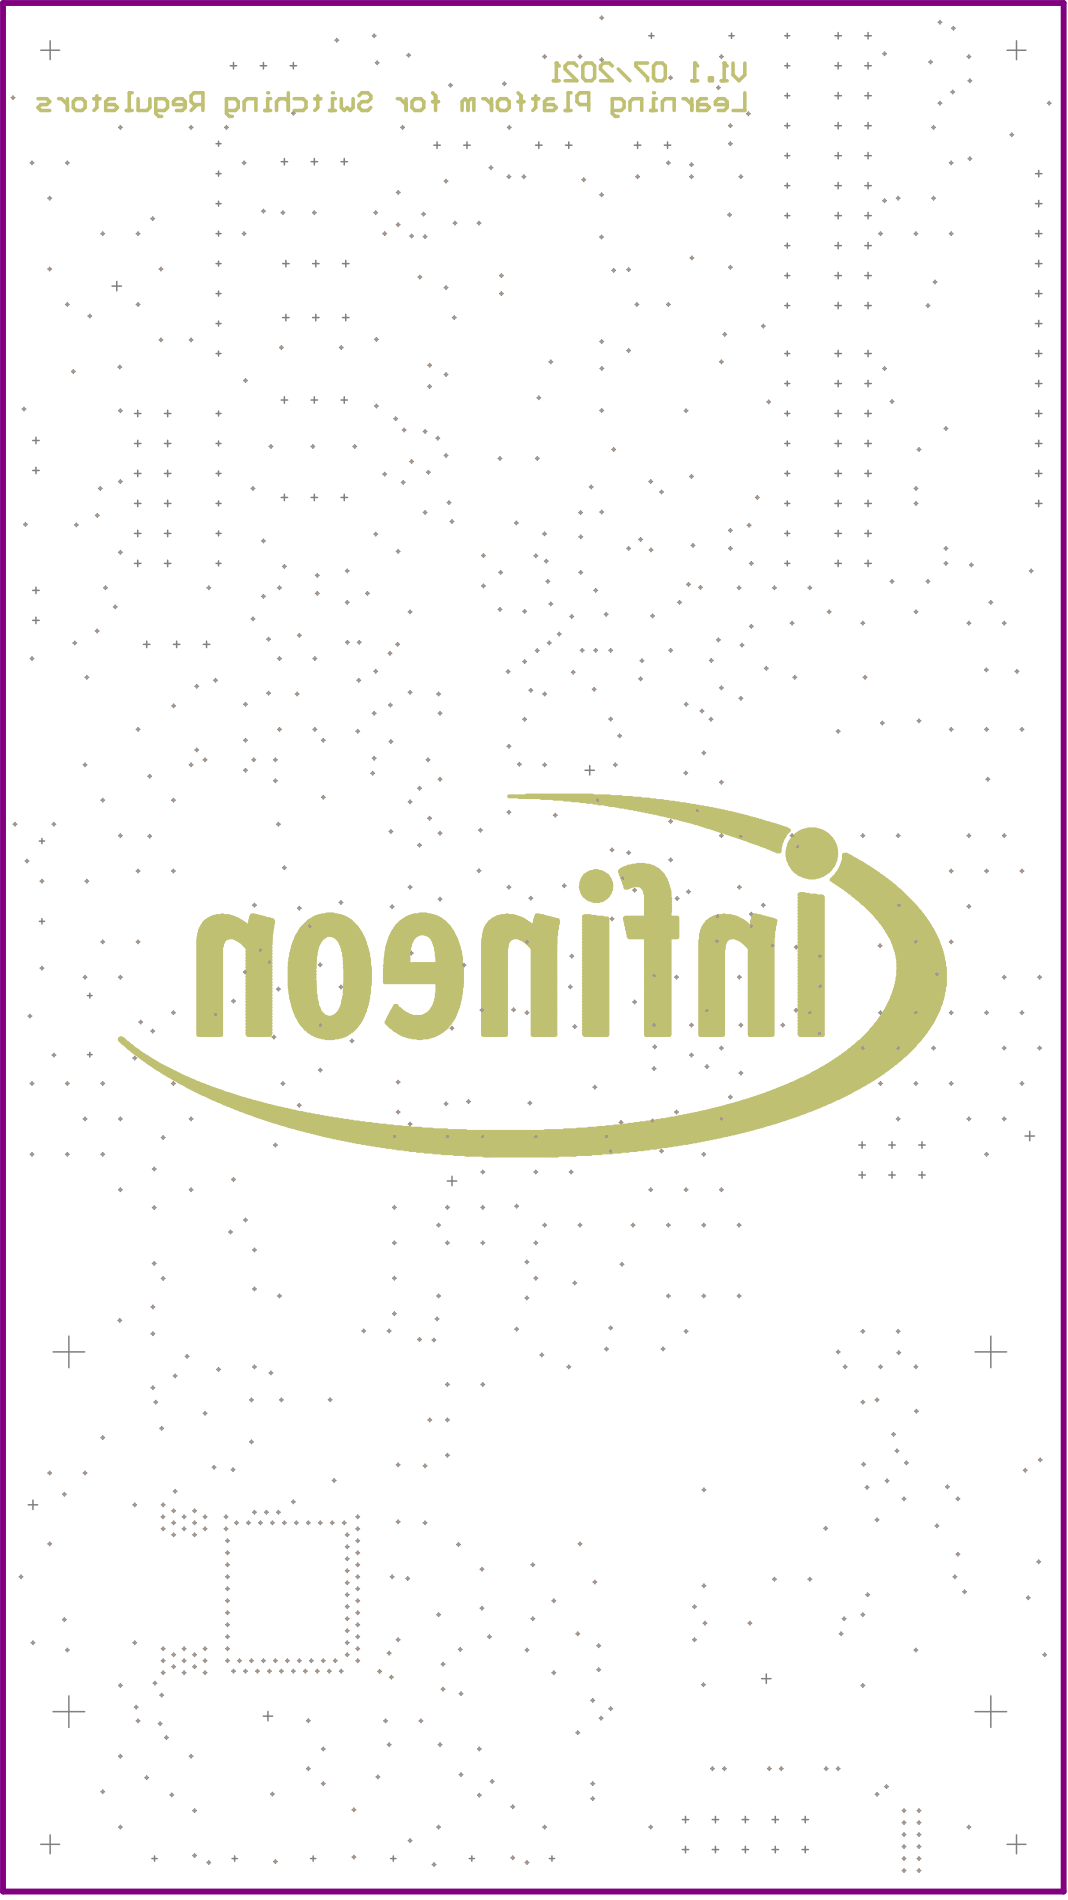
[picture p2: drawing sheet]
<svg xmlns="http://www.w3.org/2000/svg" width="151mm" height="268mm" viewBox="0 0 151 268" stroke-linecap="round" stroke-linejoin="round" font-family="sans-serif">
<g fill="none" stroke="#808080" stroke-width=".21">
<path d="M1.6 13.8h.5M1.8 13.5v.5M5.7 7.1h2.7M7.1 5.8v2.6M16.7 18h.5M17 17.7v.5M26.7 18h.5M27 17.7v.5M30.8 19.9v.7M31.7 18h.5M31.9 17.7v.5M32.5 9.3h.9"/>
<path d="M32.9 8.8v.9M36.7 9.3h.9M37.2 8.8v.9M40.9 9.3h.9M41.1 16h.5M41.4 8.8v.9M41.4 15.7v.5M47.3 5.7h.4M47.5 5.4v.5M52.5 5h.5M52.8 4.8v.5M53 8.9h.4"/>
<path d="M53.2 8.6v.5M56.5 18h.5M56.8 17.7v.5M57.4 7.8h.5M57.6 7.5v.5M63.3 12h.5M63.5 11.8v.5M70.9 11.8h.5M71.1 11.6v.5M71.6 18h.5M71.8 17.7v.5M76.6 8h.5"/>
<path d="M76.8 7.7v.5M81.6 8h.5M81.8 7.7v.5M84.6 2.5h.5M84.6 8.4h.5M84.9 2.3v.5M84.9 8.2v.5M91.5 5h.8M91.9 4.7v.7M94.3 11h.5M94.6 10.7v.5M101.1 12.4h.5"/>
<path d="M101.3 12.1v.5M101.5 8h.5M101.8 7.7v.5M102.8 17.7h.5M102.8 5h.8M103 17.5v.5M103.2 4.7v.7M105.3 16h.5M105.6 15.8v.5M110.7 17.7h.7M110.7 5h.7M110.7 9.3h.7"/>
<path d="M110.7 13.5h.7M111 4.7v.7M111 8.9v.7M111 13.2v.7M111 17.4v.7M117.8 17.7h.9M117.8 5h.9M117.8 9.3h.9M117.8 13.5h.9M118.2 4.6v.9M118.2 8.8v.9M118.2 13v1"/>
<path d="M118.2 17.3v.9M122 17.7h.9M122 5h.9M122 9.3h.9M122 13.5h.9M122.4 4.6v.9M122.4 8.8v.9M122.4 13v1M122.4 17.3v.9M124.5 7.6h.5M124.8 7.3v.5M131 8.8h.5"/>
<path d="M131.3 8.5v.5M131.4 18h.5M131.7 17.7v.5M132.3 14.6h.5M132.3 3.1h.5M132.6 2.9v.5M132.6 14.3v.5M134.1 13h.5M134.2 4h.5M134.4 12.7v.5M134.5 3.7v.5M136.4 8h.5"/>
<path d="M136.5 11.4h.5M136.7 7.7v.5M136.8 11.1v.5M142 7.1h2.7M142.5 19h.5M142.7 18.8v.5M143.4 5.8v2.6M147.7 14.6h.5M148 14.3v.5M4.3 23h.5M4.5 22.7v.5M6.8 38h.5"/>
<path d="M6.8 28h.5M7 27.7v.5M7 37.7v.5M9.3 23h.4M9.5 22.7v.5M14.2 33h.5M14.5 32.7v.5M16.5 39.7v1.3M19.2 33h.5M19.5 32.7v.5M21.3 30.9h.5M21.5 30.6v.5"/>
<path d="M22.4 38h.5M22.7 37.7v.5M30.5 33h.7M30.5 20.3h.7M30.5 24.5h.7M30.5 28.7h.7M30.5 37.2h.7M30.8 24.2v.7M30.8 28.4v.7M30.8 32.6v.7M30.8 36.8v.8M34.2 33h.5"/>
<path d="M34.2 23h.5M34.4 22.7v.5M34.4 32.7v.5M36.9 29.8h.5M37.2 29.5v.5M39.7 30h.4M39.7 22.8h.9M39.9 37.2h.9M39.9 29.8v.5M40.1 22.4v.9M40.3 36.7v1M43.9 22.8h.9"/>
<path d="M44.1 30h.5M44.1 37.2h.9M44.3 22.4v.9M44.3 29.8v.5M44.5 36.7v1M48.1 22.8h.9M48.3 37.2h.9M48.6 22.4v.9M48.8 36.7v1M52.7 30h.5M53 29.8v.5M54 33h.5"/>
<path d="M54.3 32.7v.5M55.9 31.7h.5M55.9 27.2h.5M56.2 31.4v.5M56.2 26.9v.5M57.8 33.3h.5M58.1 33.1v.5M59 39.1h.5M59.2 38.9v.5M59.5 30.2h.5M59.7 33.4h.5M59.7 30v.5"/>
<path d="M60 33.1v.5M61.2 20.5h.9M61.6 20v.9M62.7 25.6h.5M62.9 25.3v.5M63.9 31.5h.5M64.2 31.2v.5M65.4 20.5h.9M65.9 20v.9M67.3 31.5h.5M67.6 31.2v.5M69 23.7h.5"/>
<path d="M69.2 23.4v.5M70.5 38.9h.5M70.7 38.6v.5M71.5 24.9h.5M71.8 24.7v.5M73.6 24.9h.5M73.9 24.7v.5M75.5 20.5h1M76 20v.9M79.8 20.5h.9M80.2 20v.9M82.1 25.4h.5"/>
<path d="M82.3 25.1v.5M84.6 33.4h.5M84.6 27.5h.5M84.8 33.2v.5M84.9 27.2v.5M86.3 38.2h.5M86.6 37.9v.5M88.4 38h.5M88.7 37.8v.5M89.5 20.5h.9M89.7 24.9h.5M89.9 20v.9"/>
<path d="M89.9 24.7v.5M93.7 20.5h.9M94 23h.5M94.2 20v.9M94.3 22.7v.5M97.3 24.9h.5M97.3 23.2h.5M97.3 36.4h.5M97.5 23v.5M97.5 24.7v.5M97.6 36.1v.5M102.7 30.3h.5"/>
<path d="M102.8 37.7h.5M102.8 20.3h.5M102.9 30.1v.5M103 37.5v.5M103 20v.5M104.2 24.9h.5M104.5 24.7v.5M110.7 38.9h.7M110.7 30.4h.7M110.7 34.7h.7M110.7 26.2h.7M110.7 22h.7"/>
<path d="M111 21.6v.7M111 25.8v.8M111 30.1v.7M111 34.3v.7M111 38.5v.7M117.8 38.9h.9M117.8 30.4h.9M117.8 34.7h.9M117.8 26.2h.9M117.8 22h.9M118.2 21.5v.9M118.2 25.7v1"/>
<path d="M118.2 30v.9M118.2 34.2v.9M118.2 38.4v.9M122 38.9h.9M122 30.4h.9M122 34.7h.9M122 26.2h.9M122 22h.9M122.4 21.5v.9M122.4 25.7v1M122.4 30v.9M122.4 34.2v.9"/>
<path d="M122.4 38.4v.9M123.9 33h.5M124.2 32.7v.5M124.5 28.3h.5M124.8 28.1v.5M126.4 28h.5M126.7 27.7v.5M128.9 33h.5M129.2 32.7v.5M131.4 28h.5M131.6 39.8h.5M131.7 27.7v.5"/>
<path d="M131.9 39.5v.5M133.9 33h.5M133.9 23h.5M134.2 22.7v.5M134.2 32.7v.5M136.5 22.4h.5M136.8 22.1v.5M146 33h1M146 24.5h1M146 28.7h1M146 37.2h1M146.5 24v1"/>
<path d="M146.5 28.3v.9M146.5 32.5v.9M146.5 36.7v1M3.1 57.7h.5M3.4 57.5v.5M9.3 43h.4M9.5 42.7v.5M10.1 52.4h.5M10.3 52.2v.5M12.4 44.6h.5M12.7 44.4v.5M15.8 40.4h1.3"/>
<path d="M16.6 51.8h.5M16.7 58h.5M16.9 51.5v.5M17 57.7v.5M19 58.4h.9M19.2 43h.5M19.4 57.9v.9M19.5 42.7v.5M22.4 48h.5M22.7 47.7v.5M23.2 58.4h.9M23.6 57.9v.9"/>
<path d="M26.7 48h.5M27 47.7v.5M30.5 41.4h.7M30.5 49.9h.7M30.5 58.4h.7M30.5 45.7h.7M30.8 41.1v.7M30.8 45.3v.7M30.8 49.5v.7M30.8 58v.7M34.4 53.7h.5M34.6 53.4v.5"/>
<path d="M39.4 49h.5M39.7 56.4h.9M39.7 48.8v.5M39.9 44.8h.9M40.1 56v.9M40.3 44.4v.9M43.9 56.4h.9M44.1 44.8h.9M44.3 56v.9M44.5 44.4v.9M47.9 49h.5M48.1 56.4h.9"/>
<path d="M48.1 48.8v.5M48.3 44.8h.9M48.6 56v.9M48.8 44.4v.9M52.8 47.9h.5M52.8 57.3h.5M53.1 47.6v.5M53.1 57v.5M55.6 59.1h.5M55.8 58.8v.5M60.3 54.5h.5M60.4 51.5h.5"/>
<path d="M60.6 54.3v.5M60.6 51.3v.5M62.7 52.9h.5M62.7 40.6h.5M62.9 40.3v.5M62.9 52.6v.5M63.8 44.8h.5M64.1 44.6v.5M70.5 41.4h.5M70.7 41.2v.5M75.7 56.1h.5M76 55.9v.5"/>
<path d="M77.4 51.1h.5M77.7 50.8v.5M84.6 57.9h.5M84.6 48.2h.5M84.6 52h.5M84.9 47.9v.5M84.9 57.7v.5M84.9 51.7v.5M88.4 49.5h.5M88.7 49.2v.5M89.6 43h.5M89.8 42.7v.5"/>
<path d="M94 43h.5M94.3 42.7v.5M96.5 58h.5M96.8 57.7v.5M101.5 51.1h.5M101.8 50.8v.5M102 47.2h.5M102.2 46.9v.5M107.4 46h.5M107.7 45.8v.5M108.2 56.7h.5M108.4 56.5v.5"/>
<path d="M110.7 43.1h.7M110.7 49.9h.7M110.7 58.4h.7M110.7 54.1h.7M111 42.8v.7M111 49.5v.7M111 53.8v.7M111 58v.7M117.8 43.1h.9M117.8 49.9h.9M117.8 58.4h.9M117.8 54.1h.9"/>
<path d="M118.2 42.7v.9M118.2 49.4v.9M118.2 53.7v.9M118.2 57.9v.9M122 43.1h.9M122 49.9h.9M122 58.4h.9M122 54.1h.9M122.4 42.7v.9M122.4 49.4v.9M122.4 53.7v.9M122.4 57.9v.9"/>
<path d="M124.5 52h.5M124.8 51.8v.5M125.6 56.7h.5M125.8 56.4v.5M130.6 43.1h.5M130.9 42.9v.5M146 41.4h1M146 49.9h1M146 58.4h1M146 54.1h1M146 45.7h1M146.5 41v.9"/>
<path d="M146.5 45.2v.9M146.5 49.4v.9M146.5 53.7v.9M146.5 57.9v.9M3.3 74h.5M3.6 73.8v.5M4.6 66.4h.9M4.6 62.2h.9M5.1 61.7v.9M5.1 65.9v.9M10.5 74.1h.5M10.8 73.8v.5"/>
<path d="M13.5 72.7h.5M13.7 72.5v.5M13.9 68.9h.5M14.1 68.7v.5M16.7 67.9h.5M16.7 77.9h.5M17 67.7v.5M17 77.7v.5M19 79.5h.9M19 71h.9M19 62.6h.9M19 66.8h.9"/>
<path d="M19 75.3h.9M19.4 62.1v.9M19.4 66.4v.9M19.4 70.6v.9M19.4 74.8v.9M19.4 79v1M23.2 79.5h.9M23.2 71h.9M23.2 62.6h.9M23.2 66.8h.9M23.2 75.3h.9M23.6 62.1v.9"/>
<path d="M23.6 66.4v.9M23.6 70.6v.9M23.6 74.8v.9M23.6 79v1M30.5 79.5h.7M30.5 71h.7M30.5 62.6h.7M30.5 66.8h.7M30.5 75.3h.7M30.8 62.2v.7M30.8 66.5v.7M30.8 70.7v.7"/>
<path d="M30.8 74.9v.7M30.8 79.2v.7M35.4 68.9h.5M35.7 68.7v.5M36.9 76.3h.5M37.2 76.1v.5M38 63h.5M38.2 62.8v.5M39.7 70.2h.9M39.9 79.9h.5M40.1 69.7v1M40.1 79.7v.5"/>
<path d="M43.9 63h.5M43.9 70.2h.9M44.1 62.8v.5M44.3 69.7v1M48.1 70.2h.9M48.6 69.7v1M49.8 63h.5M50 62.8v.5M52.7 75.4h.5M53 75.1v.5M54 66.9h.5M54.3 66.7v.5"/>
<path d="M55.9 77.8h.5M56.2 77.6v.5M56.6 68.1h.5M56.8 60.7h.4M56.9 67.8v.5M57 60.4v.5M57.8 65.1h.5M58.1 64.9v.5M59.7 72.3h.5M59.7 60.9h.5M60 60.6v.5M60 72.1v.5"/>
<path d="M60.2 66.6h.5M60.4 66.4v.5M61.5 61.8h.5M61.7 61.6v.5M62.7 64.3h.5M62.9 64v.5M63.1 70.9h.5M63.3 70.7v.5M63.5 73.6h.5M63.7 73.3v.5M67.9 78.4h.5M68.2 78.1v.5"/>
<path d="M70.3 64.7h.5M70.5 64.4v.5M72.6 73.8h.5M72.8 73.5v.5M75.3 78.4h.5M75.5 64.7h.5M75.6 78.2v.5M75.8 64.4v.5M76.6 75.3h.5M76.8 79.2h.5M76.8 75.1v.5M77.1 78.9v.5"/>
<path d="M81.6 72.3h.5M81.7 75.7h.5M81.9 72.1v.5M81.9 75.5v.5M83.1 68.7h.5M83.4 68.5v.5M84.6 72.3h.5M84.9 72v.5M86.3 63.4h.5M86.6 63.2v.5M88.4 77.4h.5M88.7 77.1v.5"/>
<path d="M90.1 76.1h.5M90.4 75.9v.5M91.5 67.9h.5M91.6 77.6h.5M91.8 67.7v.5M91.8 77.4v.5M93.1 69.4h.5M93.3 69.2v.5M97.3 67.2h.5M97.5 77h.5M97.5 67v.5M97.7 76.7v.5"/>
<path d="M102.8 77.4h.5M102.8 74.9h.5M103 74.6v.5M103 77.1v.5M105.4 74.1h.5M105.7 73.9v.5M105.7 79.5h.5M106 79.3v.5M106.6 70.2h.5M106.8 69.9v.5M110.7 79.5h.7M110.7 71h.7"/>
<path d="M110.7 62.6h.7M110.7 66.8h.7M110.7 75.3h.7M111 62.2v.7M111 66.5v.7M111 70.7v.7M111 74.9v.7M111 79.2v.7M117.8 79.5h.9M117.8 71h.9M117.8 62.6h.9M117.8 66.8h.9"/>
<path d="M117.8 75.3h.9M118.2 62.1v.9M118.2 66.4v.9M118.2 70.6v.9M118.2 74.8v.9M118.2 79v1M122 79.5h.9M122 71h.9M122 62.6h.9M122 66.8h.9M122 75.3h.9M122.4 62.1v.9"/>
<path d="M122.4 66.4v.9M122.4 70.6v.9M122.4 74.8v.9M122.4 79v1M128.9 68.9h.5M128.9 71h.5M129.2 68.7v.5M129.2 70.8v.5M129.4 63.4h.5M129.6 63.2v.5M133.2 60.5h.5M133.2 79.5h.5"/>
<path d="M133.2 77.4h.5M133.4 60.2v.5M133.4 77.1v.5M133.4 79.3v.5M136.8 79.7h.5M137 79.5v.5M146 71h1M146 62.6h1M146 66.8h1M146.5 62.1v.9M146.5 66.4v.9M146.5 70.6v.9"/>
<path d="M4.3 92.9h.5M4.5 92.7v.5M4.6 83.3h.9M4.6 87.5h.9M5.1 82.9v.9M5.1 87.1v.9M10.3 90.7h.5M10.5 90.5v.5M12 95.6h.5M12.2 95.3v.5M13.5 89h.5M13.7 88.8v.5"/>
<path d="M14.6 82.9h.5M14.9 82.7v.5M16 85.6h.5M16.3 85.4v.5M20.2 90.9h.9M20.7 90.5v.9M24.2 99.6h.5M24.5 90.9h.9M24.5 99.3v.5M24.9 90.5v.9M27.5 96.8h.5M27.7 96.6v.5"/>
<path d="M28.7 90.9h.9M29.1 90.5v.9M29.2 82.9h.5M29.4 82.7v.5M30.2 96h.5M30.4 95.8v.5M34.4 99.4h.5M34.6 99.1v.5M35.4 87.3h.5M35.7 87.1v.5M36.9 84.2h.5M37.2 83.9v.5"/>
<path d="M37.6 97.8h.5M37.6 90.2h.5M37.9 90v.5M37.9 97.6v.5M39.2 82.9h.5M39.2 92.9h.5M39.4 82.7v.5M39.4 92.7v.5M41.7 97.9h.5M41.9 97.7v.5M42 89.7h.5M42.2 89.4v.5"/>
<path d="M44.2 92.9h.5M44.4 92.7v.5M44.5 83.7h.5M44.5 81.2h.5M44.8 80.9v.5M44.8 83.5v.5M48.7 85h.5M48.7 80.6h.5M48.8 90.6h.5M49 80.3v.5M49 84.8v.5M49 90.4v.5"/>
<path d="M50.3 96h.5M50.4 90.6h.5M50.6 95.8v.5M50.7 90.4v.5M51.6 83.7h.5M51.8 83.5v.5M52.7 94.7h.5M53 94.5v.5M54.8 92.2h.5M54.8 99.5h.5M55 91.9v.5M55.1 99.2v.5"/>
<path d="M55.8 90.9h.5M56.1 90.7v.5M57.6 86.3h.5M57.6 97.7h.5M57.8 86.1v.5M57.8 97.4v.5M61.6 97.9h.5M61.9 97.7v.5M67.9 82.7h.5M68.2 82.4v.5M70.3 86h.5M70.4 80.8h.5"/>
<path d="M70.5 85.7v.5M70.6 80.5v.5M71.4 94.8h.5M71.7 94.5v.5M73.7 93.4h.5M73.7 86.3h.5M74 86v.5M74 93.1v.5M74.6 97.4h.5M74.9 97.2v.5M75.5 91.8h.5M75.8 91.6v.5"/>
<path d="M76.6 97.9h.5M76.8 97.7v.5M77 82h.5M77.2 90.7h.5M77.3 81.8v.5M77.4 85.2h.5M77.5 90.5v.5M77.7 85v.5M78.6 89.5h.5M78.9 89.2v.5M80.4 87h.5M80.6 94.9h.5"/>
<path d="M80.6 86.7v.5M80.9 94.6v.5M81.7 80.8h.5M81.9 91.8h.5M81.9 80.5v.5M82.1 91.5v.5M83.6 97.3h.5M83.8 91.8h.5M83.8 83.3h.5M83.8 97v.5M84 83.1v.5M84 91.5v.5"/>
<path d="M85.2 86.7h.5M85.5 86.4v.5M85.9 91.8h.5M86.1 91.5v.5M90.1 95.8h.5M90.3 93.2h.5M90.4 95.5v.5M90.5 93v.5M91.8 86.9h.5M92 86.7v.5M94.3 91.8h.5M94.6 91.5v.5"/>
<path d="M95.6 85h.5M95.8 84.8v.5M96.5 99.4h.5M96.8 99.1v.5M96.9 82.5h.5M97.1 82.2v.5M98.5 82.9h.5M98.8 82.6v.5M100.1 93.2h.5M100.3 92.9v.5M101.1 90.3h.5M101.3 90v.5"/>
<path d="M101.5 97.1h.5M101.8 96.8v.5M104 82.9h.5M104.2 82.7v.5M104.2 98.5h.5M104.4 91h.5M104.5 98.3v.5M104.7 90.8v.5M105.7 88.4h.5M106 88.1v.5M107.8 94.3h.5M108.1 94.1v.5"/>
<path d="M109 82.9h.5M109.2 82.7v.5M111.5 87.9h.5M111.7 87.7v.5M111.8 95.6h.5M112.1 95.3v.5M114 82.9h.5M114.2 82.7v.5M116.7 86.3h.5M117 86.1v.5M121.4 87.9h.5M121.7 87.7v.5"/>
<path d="M121.8 95.6h.5M122 95.3v.5M125.6 82h.5M125.8 81.8v.5M128.9 86.3h.5M129.2 86.1v.5M130.6 82h.5M130.9 81.8v.5M136.4 87.9h.5M136.7 87.7v.5M138.9 94.5h.5M139.1 94.3v.5"/>
<path d="M139.5 85h.5M139.7 84.8v.5M141.4 87.9h.5M141.6 87.7v.5M143.2 94.7h.5M143.4 94.5v.5M145.2 80.6h.5M145.4 80.3v.5M1.9 116.3h.5M2.1 116.1v.5M5.5 118.7h.8M5.9 118.3v.8"/>
<path d="M7.4 116.3h.5M7.6 116.1v.5M11.7 107.9h.5M12 107.7v.5M14.2 112.9h.5M14.5 112.7v.5M16.7 117.9h.5M17 117.7v.5M19.2 102.9h.5M19.5 102.7v.5M20.9 118h.5M20.9 109.5h.5"/>
<path d="M21.1 109.3v.5M21.1 117.8v.5M24.2 112.9h.5M24.5 112.7v.5M26.7 107.9h.5M27 107.7v.5M27.5 105.8h.5M27.7 105.6v.5M28.7 107.2h.5M28.9 107v.5M34.4 104.5h.5M34.4 108.7h.5"/>
<path d="M34.6 104.2v.5M34.6 108.4v.5M35.5 107.2h.5M35.8 107v.5M38.6 110.2h.5M38.6 107.2h.5M38.8 107v.5M38.8 109.9v.5M39 116.3h.5M39.2 102.9h.5M39.3 116.1v.5M39.4 102.7v.5"/>
<path d="M44.2 102.9h.5M44.4 102.7v.5M45.4 112.5h.4M45.4 104.5h.4M45.6 104.2v.5M45.6 112.3v.5M50.2 103.2h.5M50.5 102.9v.5M52.3 109.1h.5M52.5 107h.5M52.5 100.7h.5M52.6 108.9v.5"/>
<path d="M52.8 100.4v.5M52.8 106.8v.5M54.9 117.3h.5M54.9 104.6h.5M55.1 104.4v.5M55.1 117.1v.5M57.6 113.1h.5M57.8 112.9v.5M58.9 119.3h.5M58.9 111.2h.5M59.2 111v.5M59.2 119v.5"/>
<path d="M60.1 107.2h.5M60.3 115.5h.5M60.4 107v.5M60.6 115.2v.5M61.8 110h.5M61.8 117.6h.5M61.8 100.7h.5M62.1 100.4v.5M62.1 109.7v.5M62.1 117.3v.5M67.5 117.2h.5M67.8 116.9v.5"/>
<path d="M71.5 114.6h.5M71.5 105.3h.5M71.8 105.1v.5M71.8 114.4v.5M73 107.8h.5M73.3 107.6v.5M73.7 101.5h.5M74 101.3v.5M76.6 107.9h.5M76.8 107.7v.5M78.1 115h.5M78.3 114.8v.5"/>
<path d="M82.5 108.7h1.3M83.2 108v1.4M84 112.9h.5M84.3 112.7v.5M85.9 101.5h.5M86.1 119.9h.5M86.1 101.2v.5M86.3 119.7v.5M86.5 107.9h.5M86.8 107.7v.5M87.1 103.8h.5M87.4 103.6v.5"/>
<path d="M94.3 115.9h.5M94.6 115.7v.5M96.5 109.1h.5M96.7 108.8v.5M98.1 114.4h.5M98.4 114.2v.5M98.8 100.3h.5M99 100.1v.5M99 106.2h.5M99.3 106v.5M100 101.5h.5M100.3 101.2v.5"/>
<path d="M101.5 117.9h.5M101.5 110.4h.5M101.8 117.7v.5M101.8 110.1v.5M104.2 118h.5M104.5 117.8v.5M111.5 117.9h.5M111.7 117.7v.5M112.3 119.5h.5M112.5 119.2v.5M118 103.2h.5M118.2 103v.4"/>
<path d="M121.4 117.9h.5M121.7 117.7v.5M124.2 102h.5M124.4 101.8v.5M126.4 117.9h.5M126.7 117.7v.5M129.4 101.7h.5M129.6 101.5v.5M133.9 102.9h.5M134.2 102.7v.5M136.4 117.9h.5M136.7 117.7v.5"/>
<path d="M138.9 102.9h.5M139.1 110h.5M139.2 102.7v.5M139.3 109.7v.5M141.4 117.9h.5M141.6 117.7v.5M143.9 102.9h.5M144.1 102.7v.5M3.6 121.5h.5M3.8 121.3v.5M5.5 130h.8M5.7 124.3h.5"/>
<path d="M5.7 136.6h.5M5.9 124.1v.5M5.9 129.6v.8M5.9 136.4v.5M11.7 137.9h.5M12 137.7v.5M12 124.3h.5M12.2 124.1v.5M14.2 132.9h.5M14.5 132.7v.5M16.7 137.9h.5M17 137.7v.5"/>
<path d="M19.2 132.9h.5M19.2 122.9h.5M19.5 122.7v.5M19.5 132.7v.5M24.2 122.9h.5M24.5 122.7v.5M34.3 137.2h.5M34.6 136.9v.5M35.6 127.7h.5M35.9 127.5v.5M36.5 134.1h.5M36.7 133.8v.5"/>
<path d="M37.8 135.8h.4M38 135.5v.5M39 139.6h.5M39.3 139.3v.5M39.9 122.4h.5M40.1 122.2v.5M42 128.2h.5M42.2 127.9v.5M43.5 130.7h.4M43.7 130.4v.5M44.9 136.1h.5M45.2 135.9v.5"/>
<path d="M47.8 127.4h.5M47.8 139.3h.5M48.1 127.1v.5M48.1 139v.5M55.1 127.9h.5M55.3 127.7v.5M57.6 125.2h.5M57.8 134.5h.5M57.8 124.9v.5M58 134.3v.5M61.8 126.9h.5M62.1 126.6v.5"/>
<path d="M65.2 136.2h.5M65.4 135.9v.5M67.3 122.9h.5M67.6 122.6v.5M71.5 125.2h.5M71.8 124.9v.5M74.1 132.9h.5M74.3 132.7v.5M74.6 126.7h.5M74.9 126.5v.5M79.3 125h.5M79.6 124.7v.5"/>
<path d="M80.2 139.3h.5M80.4 134.9h.5M80.4 139v.5M80.6 134.7v.5M86.1 129.7h.5M86.3 129.4v.5M87.6 123.9h.5M87.8 123.7v.5M88.4 120.3h.5M88.7 120.1v.5M89.3 125.6h.5M89.5 125.4v.5"/>
<path d="M92 137.7h.5M92.3 137.4v.5M94.3 121.3h.5M94.6 121.1v.5M95.2 137.9h.5M95.3 126.8h.5M95.4 137.6v.5M95.5 126.5v.5M96.9 125.8h.5M97.1 125.6v.5M100.9 132.8h.5M101 129.3h.5"/>
<path d="M101.1 132.6v.5M101.2 129.1v.5M104 125.2h.5M104 137.9h.5M104.3 124.9v.5M104.3 137.6v.5M105.7 130.7h.5M105.7 129h.5M106 128.8v.5M106 130.4v.5M107.4 127.7h.5M107.7 127.5v.5"/>
<path d="M108.7 133.4h.5M108.9 133.2v.5M112.1 133.7h.5M112.3 133.4v.5M115.4 134.9h.5M115.4 139.2h.5M115.7 134.7v.5M115.7 138.9v.5M123.9 133.4h.5M124.1 133.2v.5M126.5 127.7h.5M126.8 127.5v.5"/>
<path d="M128.9 132.9h.5M129.2 132.7v.5M131.9 137.5h.5M132.2 137.2v.5M133.9 132.9h.5M133.9 122.9h.5M134.2 122.7v.5M134.2 132.7v.5M136.4 127.9h.5M136.7 127.7v.5M138.9 122.9h.5M139.2 122.7v.5"/>
<path d="M141.4 137.9h.5M141.6 137.7v.5M143.9 122.9h.5M144.1 122.7v.5M146.4 137.9h.5M146.6 137.7v.5M4 143.4h.5M4.2 143.1v.5M4.3 152.9h.5M4.5 152.6v.5M7.4 148.9h.5M7.6 148.6v.5"/>
<path d="M9.3 152.9h.4M9.5 152.6v.5M11.7 157.9h.5M12 157.6v.5M12.3 140.5h.7M12.3 148.8h.7M12.7 140.2v.6M12.7 148.5v.7M14.2 152.9h.5M14.5 152.6v.5M16.7 157.9h.5M17 157.6v.5"/>
<path d="M18.8 149.3h.5M19 149.1v.5M19.6 144.2h.5M19.8 144v.5M21.3 145.5h.5M21.5 145.3v.5M24.2 152.9h.5M24.2 142.9h.5M24.5 142.6v.5M24.5 152.6v.5M26.7 157.9h.5M27 157.6v.5"/>
<path d="M30.2 143.1h.5M30.4 142.9v.5M32.7 141.3h.5M32.9 141v.5M38.4 146.3h.5M38.6 146.1v.5M39.7 152.9h.4M39.9 152.7v.5M42 156h.5M42.2 155.7v.5M44.9 144.7h.5M44.9 151h.5"/>
<path d="M45.2 144.4v.5M45.2 150.8v.5M49.4 146.9h.5M49.6 146.6v.5M55.9 156.9h.5M55.9 152.7h.5M56.2 152.4v.5M56.2 156.7v.5M57.6 158.6h.5M57.8 158.4v.5M62.7 155.8h.5M62.9 155.5v.5"/>
<path d="M63.5 145.1h.5M63.7 144.8v.5M65.8 155.4h.5M66.1 155.2v.5M67.7 142.5h.5M68 142.3v.5M72.2 142.5h.5M72.4 142.2v.5M74.1 142.9h.5M74.3 142.6v.5M74.5 155.7h.5M74.7 155.4v.5"/>
<path d="M80.8 144.9h.5M81.1 144.6v.5M83.7 153.4h.4M83.9 153.2v.5M87.3 158.4h.5M87.6 158.1v.5M89.3 141.4h.5M89.5 141.1v.5M91.8 158.2h.5M92 144.7h.5M92 150.8h.5M92 157.9v.5"/>
<path d="M92.1 147.7h.5M92.3 144.4v.5M92.3 150.5v.5M92.3 147.5v.5M95.2 156.9h.5M95.4 156.7v.5M97.3 144.7h.5M97.3 148.9h.5M97.5 144.4v.5M97.5 148.6v.5M99.5 150.5h.5M99.5 142.6h.5"/>
<path d="M99.7 142.4v.5M99.7 150.3v.5M101.5 157.9h.5M101.5 147.9h.5M101.8 147.6v.5M101.8 157.6v.5M102.8 154.8h.5M103 154.6v.5M104.2 144.7h.5M104.2 151.4h.5M104.5 144.4v.5M104.5 151.2v.5"/>
<path d="M110.2 144.7h.5M110.4 144.4v.5M112 142.6h.5M112.3 142.3v.5M114 142.9h.5M114.2 142.6v.5M115.4 145.9h.5M115.6 145.6v.5M121.4 147.9h.5M121.7 147.6v.5M123.9 152.9h.5M123.9 142.9h.5"/>
<path d="M124.2 142.6v.5M124.2 152.6v.5M126.4 157.9h.5M126.4 147.9h.5M126.7 147.6v.5M126.7 157.6v.5M128.9 152.9h.5M128.9 142.9h.5M129.2 142.6v.5M129.2 152.6v.5M131.4 147.9h.5M131.7 147.6v.5"/>
<path d="M133.9 152.9h.5M133.9 142.9h.5M134.2 142.6v.5M134.2 152.6v.5M136.4 157.9h.5M136.7 157.6v.5M138.9 142.9h.5M139.2 142.6v.5M141.4 157.9h.5M141.4 147.9h.5M141.6 147.6v.5M141.6 157.6v.5"/>
<path d="M143.9 152.9h.5M143.9 142.9h.5M144.1 142.6v.5M144.1 152.6v.5M145.2 159.6v1.4M146.4 147.9h.5M146.6 147.6v.5M4.3 162.9h.5M4.5 162.6v.5M9.3 162.9h.4M9.5 162.6v.5M14.2 162.9h.5"/>
<path d="M14.5 162.6v.5M16.7 167.9h.5M17 167.6v.5M21.5 178.3h.5M21.5 165h.5M21.5 170.4h.5M21.7 178v.5M21.8 164.7v.5M21.8 170.2v.5M22.8 160.5h.5M23 160.3v.5M26.7 167.9h.5"/>
<path d="M27 167.6v.5M32.3 173.8h.5M32.5 173.6v.5M32.7 166.4h.5M32.9 166.2v.5M34.4 172.2h.5M34.6 171.9v.5M35.6 176.4h.5M35.9 176.1v.5M38.6 161.6h.5M38.8 161.3v.5M55.4 170.4h.5"/>
<path d="M55.4 175.4h.5M55.4 160.4h.5M55.6 160.1v.5M55.6 170.1v.5M55.6 175.1v.5M61.6 172.9h.5M61.9 172.6v.5M62.9 170.4h.5M62.9 175.4h.5M62.9 160.4h.5M63.1 166.7h1.3M63.1 160.1v.5"/>
<path d="M63.1 170.1v.5M63.1 175.1v.5M63.8 166v1.3M67.8 170.4h.5M67.8 175.4h.5M67.8 160.4h.5M67.8 165.4h.5M68.1 160.1v.5M68.1 165.1v.5M68.1 170.1v.5M68.1 175.1v.5M72.6 170.2h.5"/>
<path d="M72.9 170v.5M74.1 178.1h.5M74.3 177.8v.5M75.3 175.4h.5M75.3 160.4h.5M75.3 165.4h.5M75.6 160.1v.5M75.6 165.1v.5M75.6 175.1v.5M76.6 172.9h.5M76.8 172.6v.5M80.3 165.4h.5"/>
<path d="M80.6 165.1v.5M81.6 172.9h.5M81.8 172.6v.5M85.3 160.4h.5M85.5 160.1v.5M85.9 162.4h.5M86.1 162.2v.5M87.5 178.4h.5M87.7 178.2v.5M89 172.9h.5M89.3 172.6v.5M91.5 167.9h.5"/>
<path d="M91.8 167.6v.5M93.1 162.4h.5M93.3 162.2v.5M94 172.9h.5M94.3 172.6v.5M96.5 167.9h.5M96.8 167.6v.5M99 162.9h.5M99 172.9h.5M99.3 162.6v.5M99.3 172.6v.5M101.5 167.9h.5"/>
<path d="M101.8 167.6v.5M104 172.9h.5M104.2 172.6v.5M121.1 161.6h1M121.1 165.8h1M121.6 161.1v.9M121.6 165.3v1M125.4 161.6h.9M125.4 165.8h.9M125.8 161.1v.9M125.8 165.3v1M129.6 161.6h.9"/>
<path d="M129.6 165.8h.9M130 161.1v.9M130 165.3v1M138.9 162.9h.5M139.2 162.6v.5M144.6 160.3h1.3M7.5 190.8h4.4M9.7 188.5v4.5M16.6 186.3h.5M16.9 186.1v.5M21.3 195.8h.5M21.3 188.2h.5"/>
<path d="M21.3 184.4h.5M21.6 184.2v.5M21.6 188v.5M21.6 195.6v.5M21.7 197.9h.5M22 197.6v.5M22.8 180.4h.5M23 180.2v.5M24.5 194.2h.5M24.7 193.9v.5M26.1 191.4h.5M26.4 191.2v.5"/>
<path d="M28.7 199.4h.5M28.9 199.2v.5M30.6 193.2h.5M30.8 193v.5M35.2 197.5h.5M35.5 197.3v.5M35.6 192.9h.5M35.6 181.9h.5M35.9 181.6v.5M35.9 192.6v.5M38 193.7h.5M38.2 193.5v.5"/>
<path d="M39.2 182.9h.5M39.4 182.6v.5M39.4 197.5h.5M39.7 197.3v.5M46.3 197.5h.5M46.6 197.3v.5M51.1 187.8h.4M51.3 187.6v.5M54.6 187.8h.5M54.9 187.6v.5M55.4 185.4h.5M55.4 180.4h.5"/>
<path d="M55.6 180.1v.5M55.6 185.1v.5M58.9 189h.5M59.2 188.8v.5M61 189.1h.5M61.2 188.8v.5M61.4 186.1h.5M61.6 182.9h.5M61.6 185.9v.5M61.9 182.6v.5M62.9 195.4h.5M63.1 195.1v.5"/>
<path d="M67.8 195.4h.5M68.1 195.1v.5M72.6 187.6h.5M72.9 187.3v.5M74.1 183.2h.5M74.3 182.9v.5M75.3 180.4h.5M75.6 180.1v.5M76.2 191.2h.5M76.4 190.9v.5M80 192.9h.5M80.2 192.6v.5"/>
<path d="M80.8 181h.5M81.1 180.8v.5M85.3 190.4h.5M85.5 190.1v.5M85.9 187.4h.5M86.1 187.1v.5M93.3 190.3h.5M93.5 190.1v.5M94 182.9h.5M94.3 182.6v.5M96.5 187.9h.5M96.8 187.6v.5"/>
<path d="M99 182.9h.5M99.3 182.6v.5M104 182.9h.5M104.2 182.6v.5M118 190.8h.5M118.2 190.5v.5M119 192.9h.5M119.2 192.6v.5M121.4 197.9h.5M121.4 187.9h.5M121.7 187.6v.5M121.7 197.6v.5"/>
<path d="M123.5 197.5h.5M123.7 197.3v.5M123.9 192.9h.5M124.2 192.6v.5M126.4 187.9h.5M126.5 190.9h.5M126.7 187.6v.5M126.8 190.6v.5M128.9 192.9h.5M129 199.1h.5M129.2 192.6v.5M129.3 198.9v.5"/>
<path d="M137.5 190.8h4.5M139.7 188.5v4.5M4 212.3h1.3M4.6 211.7v1.3M6.8 217.9h.5M6.8 207.9h.5M7 207.6v.5M7 217.6v.5M8.8 210.9h.5M9.1 210.6v.5M11.7 207.9h.5M12 207.6v.5"/>
<path d="M14.2 202.9h.5M14.5 202.6v.5M18.8 212.3h.5M19 212.1v.5M22.6 201.6h.5M22.7 214h.5M22.8 215.7h.5M22.8 212.3h.5M22.8 201.3v.5M23 213.8v.5M23 212.1v.5M23 215.5v.5"/>
<path d="M24.2 216.6h.5M24.2 214.9h.5M24.2 213.2h.5M24.5 210.4h.5M24.5 212.9v.5M24.5 214.6v.5M24.5 216.3v.5M24.7 210.2v.5M25.7 214h.5M25.7 215.7h.5M26 213.8v.5M26 215.5v.5"/>
<path d="M27.2 216.6h.5M27.2 214.9h.5M27.2 213.2h.5M27.4 212.9v.5M27.4 214.6v.5M27.4 216.3v.5M28.7 214h.5M28.7 215.7h.5M28.9 213.8v.5M28.9 215.5v.5M29.9 207.1h.5M30.2 206.8v.5"/>
<path d="M31.6 214h.5M31.6 215.7h.5M31.8 219.1h.5M31.8 217.4h.5M31.9 213.8v.5M31.9 215.5v.5M32.1 217.2v.5M32.1 218.9v.5M32.6 207.4h.5M32.9 207.1v.5M33.1 214.9h.5M33.4 214.6v.5"/>
<path d="M34.8 214.9h.5M35 214.6v.5M35.2 203.5h.5M35.5 203.2v.5M35.6 213.4h.5M35.9 213.2v.5M36.5 214.9h.5M36.7 214.6v.5M37.3 213.4h.5M37.6 213.2v.5M38.2 214.9h.5M38.4 214.6v.5"/>
<path d="M39 213.4h.5M39.3 213.2v.5M39.9 214.9h.5M40.1 214.6v.5M41.1 211.9h.5M41.4 211.7v.5M41.6 214.9h.4M41.8 214.6v.5M43.2 214.9h.5M43.5 214.6v.5M44.9 214.9h.5M45.2 214.6v.5"/>
<path d="M46.6 214.9h.5M46.9 214.6v.5M46.9 208.9h.5M47.1 208.7v.5M48.3 214.9h.5M48.6 214.6v.5M48.7 216.6h.5M48.7 220h.5M48.7 218.3h.5M49 216.3v.5M49 218v.5M49 219.7v.5"/>
<path d="M50.2 214h.5M50.2 215.7h.5M50.2 219.1h.5M50.2 217.4h.5M50.5 213.8v.5M50.5 215.5v.5M50.5 217.2v.5M50.5 218.9v.5M55.9 206.7h.5M55.9 214.7h.5M56.2 206.4v.5M56.2 214.5v.5"/>
<path d="M59.7 214.9h.5M59.7 206.8h.5M60 206.6v.5M60 214.6v.5M60.4 200.4h.5M60.6 200.1v.5M62.9 200.4h.5M62.9 205.4h.5M63.1 200.1v.5M63.1 205.1v.5M64.4 217.9h.5M64.7 217.7v.5"/>
<path d="M81.6 217.9h.5M81.8 217.6v.5M99 210.2h.5M99.3 210v.5M116.2 215.7h.5M116.5 215.4v.5M121.6 206.6h.5M121.8 206.4v.5M122 209.9h.5M122.3 209.6v.5M123.5 214.5h.5M123.7 214.2v.5"/>
<path d="M124.9 209h.5M125.1 208.7v.5M125.8 202.4h.5M126 202.2v.5M126.3 204.7h.5M126.5 204.5v.5M127.3 211.5h.5M127.5 211.2v.5M127.6 206.4h.5M127.8 206.2v.5M131.9 215.3h.5M132.2 215.1v.5"/>
<path d="M133.4 209.8h.5M133.6 209.6v.5M134.9 219.3h.5M134.9 211.5h.5M135.1 211.2v.5M135.1 219.1v.5M144.4 207.5h.5M144.6 207.2v.5M146.5 206h.5M146.7 205.7v.5M2.7 222.5h.5M3 222.2v.5"/>
<path d="M4.4 231.8h.5M4.6 231.6v.5M8.8 228.5h.5M9.1 228.3v.5M9.3 232.8h.4M9.5 232.6v.5M9.7 239.3v4.5M16.7 237.8h.5M17 237.6v.5M18.8 231.8h.5M19 231.6v.5M21.6 237.5h.5"/>
<path d="M21.9 237.3v.5M22.6 239.2h.5M22.8 236h.5M22.8 234.3h.5M22.8 232.7h.5M22.8 239v.5M23 232.4v.5M23 234.1v.5M23 235.8v.5M24.2 233.5h.5M24.2 235.2h.5M24.5 233.2v.5"/>
<path d="M24.5 234.9v.5M25.7 236h.5M25.7 234.3h.5M25.7 232.7h.5M26 232.4v.5M26 234.1v.5M26 235.8v.5M27.2 233.5h.5M27.2 235.2h.5M27.4 233.2v.5M27.4 234.9v.5M28.7 236h.5"/>
<path d="M28.7 234.3h.5M28.7 232.7h.5M28.9 232.4v.5M28.9 234.1v.5M28.9 235.8v.5M31.8 234.3h.5M31.8 232.7h.5M31.8 229.3h.5M31.8 231h.5M31.8 222.5h.5M31.8 220.8h.5M31.8 225.9h.5"/>
<path d="M31.8 227.6h.5M31.8 224.2h.5M32.1 220.6v.5M32.1 222.2v.5M32.1 223.9v.5M32.1 225.6v.5M32.1 227.3v.5M32.1 229v.5M32.1 230.7v.5M32.1 232.4v.5M32.1 234.1v.5M32.7 235.8h.5"/>
<path d="M32.9 235.6v.5M33.5 234.3h.5M33.8 234.1v.5M34.4 235.8h.5M34.6 235.6v.5M35.2 234.3h.5M35.5 234.1v.5M36.1 235.8h.5M36.3 235.6v.5M36.9 234.3h.5M37.2 234.1v.5M37.8 235.8h.4"/>
<path d="M38 235.6v.5M38.6 234.3h.5M38.8 234.1v.5M39.4 235.8h.5M39.7 235.6v.5M40.3 234.3h.5M40.5 234.1v.5M41.1 235.8h.5M41.4 235.6v.5M42 234.3h.5M42.2 234.1v.5M42.8 235.8h.5"/>
<path d="M43.1 235.6v.5M43.7 234.3h.5M43.9 234.1v.5M44.5 235.8h.5M44.8 235.6v.5M45.4 234.3h.4M45.6 234.1v.5M46.2 235.8h.5M46.4 235.6v.5M47 234.3h.5M47.3 234.1v.5M47.9 235.8h.5"/>
<path d="M48.1 235.6v.5M48.7 233.5h.5M48.7 231.8h.5M48.7 230.1h.5M48.7 221.7h.5M48.7 228.4h.5M48.7 225h.5M48.7 223.3h.5M48.7 226.7h.5M49 221.4v.5M49 223.1v.5M49 224.8v.5"/>
<path d="M49 226.5v.5M49 228.2v.5M49 229.9v.5M49 231.6v.5M49 233.2v.5M50.2 234.3h.5M50.2 232.7h.5M50.2 229.3h.5M50.2 231h.5M50.2 222.5h.5M50.2 220.8h.5M50.2 225.9h.5"/>
<path d="M50.2 227.6h.5M50.2 224.2h.5M50.5 220.6v.5M50.5 222.2v.5M50.5 223.9v.5M50.5 225.6v.5M50.5 227.3v.5M50.5 229v.5M50.5 230.7v.5M50.5 232.4v.5M50.5 234.1v.5M53.3 235.9h.5"/>
<path d="M53.5 235.6v.5M54.6 233.3h.5M54.9 233v.5M55 236.7h.5M55.1 222.5h.5M55.2 236.4v.5M55.3 222.2v.5M55.9 231.4h.5M56.2 231.1v.5M57.3 222.7h.5M57.5 222.5v.5M61.6 227.8h.5"/>
<path d="M61.9 227.6v.5M62.2 234.8h.5M62.2 238.4h.5M62.5 234.6v.5M62.5 238.1v.5M64.7 232.8h.5M64.8 239h.5M64.9 232.5v.5M65 238.7v.5M67.7 226.9h.5M67.7 221.4h.5M68 221.2v.5"/>
<path d="M68 226.7v.5M68.8 231h.5M69 230.7v.5M74.1 232.8h.5M74.3 232.6v.5M74.9 220.8h.5M74.9 228.4h.5M75.2 220.6v.5M75.2 228.2v.5M77.9 236h.5M77.9 225.9h.5M78.1 225.6v.5"/>
<path d="M78.1 235.8v.5M81.2 230.5h.5M81.5 230.3v.5M83.3 239.9h.5M83.6 239.7v.5M83.7 223.3h.4M83.9 223v.5M84.2 235.6h.5M84.2 232.2h.5M84.4 232v.5M84.4 235.4v.5M97.7 231.4h.5"/>
<path d="M97.7 226.7h.5M98 226.5v.5M98 231.1v.5M99 237.7h.5M99 223.8h.5M99.2 229.1h.5M99.2 237.5v.5M99.3 223.5v.5M99.4 228.8v.5M105.5 229.1h.5M105.8 228.8v.5M107.4 236.9h1.3"/>
<path d="M108.1 236.2v1.3M109 222.8h.5M109.2 222.6v.5M114 222.8h.5M114.2 222.6v.5M118.4 230.5h.5M118.6 230.3v.5M118.8 228.4h.5M119.1 228.2v.5M121.4 237.8h.5M121.4 227.8h.5M121.7 227.6v.5"/>
<path d="M121.7 237.6v.5M122.1 225h.5M122.4 224.8v.5M128.9 232.8h.5M129.2 232.6v.5M134.4 222.5h.5M134.7 222.2v.5M135.8 224.6h.5M136 224.4v.5M139.7 239.3v4.5M144.8 225.5h.5M145 225.2v.5"/>
<path d="M146.3 220.4h.5M146.5 220.1v.5M147.1 233.5h.5M147.3 233.2v.5M7.1 258.9v2.7M7.5 241.5h4.4M14.2 252.8h.5M14.5 252.6v.5M16.7 247.8h.5M16.7 257.8h.5M17 247.6v.5M17 257.6v.5"/>
<path d="M19 240.9h.5M19.2 240.7v.4M19.2 242.8h.5M19.5 242.6v.5M20.4 250.8h.5M20.7 250.6v.5M22.3 243.2h.5M22.6 243v.5M23.2 245.2h.5M23.5 244.9v.5M24 253.3h.5M24.2 253v.5"/>
<path d="M26.7 247.8h.5M27 247.6v.5M27.2 255.5h.5M27.4 255.2v.5M37.1 242.2h1.4M37.8 241.5v1.3M38.2 253.2h.5M38.4 252.9v.5M43.2 242.8h.5M43.2 249.6h.5M43.5 242.6v.5M43.5 249.3v.5"/>
<path d="M45.4 251.7h.4M45.4 246.8h.4M45.6 246.5v.5M45.6 251.4v.5M49.7 255.4h.5M49.9 255.1v.5M53 250.7h.5M53.3 250.5v.5M54.1 242.8h.5M54.4 242.6v.5M54.6 246.2h.5M54.9 245.9v.5"/>
<path d="M57.6 259.7h.5M57.8 259.5v.5M59.1 242.8h.5M59.4 242.6v.5M61.6 257.8h.5M61.8 246.2h.5M61.9 257.6v.5M62.1 245.9v.5M64.8 250.4h.5M65 250.2v.5M67.4 253.3h.5M67.4 246.8h.5"/>
<path d="M67.6 246.5v.5M67.6 253.1v.5M69.2 251.4h.5M69.4 251.1v.5M72.1 255h.5M72.3 254.7v.5M76.6 257.8h.5M76.8 257.6v.5M81.2 244.5h.5M81.5 244.2v.5M83.3 251.7h.5M83.3 253.8h.5"/>
<path d="M83.6 251.4v.5M83.6 253.6v.5M84.5 242.5h.5M84.8 242.2v.5M85.9 241.1h.5M86.1 240.9v.5M91.5 257.8h.5M91.8 257.6v.5M96.2 256.8h.9M96.7 256.3v.9M100.2 249.6h.5M100.5 256.8h.9"/>
<path d="M100.5 249.3v.5M100.9 256.3v.9M101.9 249.6h.5M102.2 249.3v.5M104.7 256.8h.9M105.1 256.3v.9M108.3 249.6h.5M108.5 249.3v.5M108.9 256.8h.9M109.4 256.3v.9M109.9 249.6h.5M110.2 249.3v.5"/>
<path d="M113.1 256.8h.9M113.6 256.3v.9M116.3 249.6h.5M116.5 249.3v.5M118 249.6h.5M118.2 249.3v.5M123.5 253.2h.5M123.7 252.9v.5M124.8 252.1h.5M125 251.9v.5M127.3 255.5h.5M127.3 258.9h.5"/>
<path d="M127.3 257.2h.5M127.5 255.2v.5M127.5 256.9v.5M127.5 258.6v.5M129.4 255.5h.5M129.4 258.9h.5M129.4 257.2h.5M129.6 255.2v.5M129.6 256.9v.5M129.6 258.6v.5M136.4 257.8h.5M136.7 257.6v.5"/>
<path d="M137.5 241.5h4.5M143.4 258.9v2.7M5.7 260.3h2.7M21.4 262.3h.8M21.8 261.9v.7M27.2 261.8h.5M27.4 261.6v.5M29.2 262.8h.5M29.4 262.6v.5M32.7 262.3h.8M33.1 261.9v.7M38.6 262.7h.5"/>
<path d="M38.8 262.4v.5M43.8 262.3h.7M44.2 261.9v.7M49.7 262.1h.5M49.9 261.8v.5M55.1 262.3h.7M55.5 261.9v.7M61 263.1h.5M61.2 262.9v.5M66.2 262.3h.7M66.5 261.9v.7M72.1 262.1h.5"/>
<path d="M72.3 261.9v.5M74.1 262.8h.5M74.3 262.6v.5M77.5 262.3h.7M77.9 261.9v.7M96.2 261h.9M96.7 260.5v1M100.5 261h.9M100.9 260.5v1M104.7 261h.9M105.1 260.5v1M108.9 261h.9"/>
<path d="M109.4 260.5v1M113.1 261h.9M113.6 260.5v1M127.3 264h.5M127.3 262.3h.5M127.3 260.6h.5M127.5 260.3v.5M127.5 262v.5M127.5 263.7v.5M129.4 264h.5M129.4 262.3h.5M129.4 260.6h.5"/>
<path d="M129.6 260.3v.5M129.6 262v.5M129.6 263.7v.5M142 260.3h2.7"/>
</g>
<g fill="none" stroke="#c0c073" stroke-width=".56">
<path d="M71.8 112.4h14.2M73.2 112.5h.2M73.5 112.5h.1M73.7 112.5h.1M73.9 112.5h.1M74.1 112.5h.1M74.2 112.3h9.4M74.4 112.5h13.3M76.3 112.6h.2M76.6 112.6h.1M76.8 112.6h12.3M78.1 112.7h.1"/>
<path d="M78.3 112.7h12M79.6 112.8h.1M79.8 112.8h11.7M80.7 112.9h.1M80.9 112.9h11.5M81.9 113h11.5M82.8 113.2h.1M83 113.2h11.2M83.8 113.3h11.3M84.4 113.4h.2M84.7 113.4h11.1M85.4 113.5h11.2"/>
<path d="M86 113.6h.1M86.2 113.6h11M86.9 113.7h11.1M87.4 113.8h11.1M88.2 113.9h11M88.8 114h11.1M89.4 114.2h11M90 114.3h11M90.5 114.4h11M91.1 114.5h11M91.7 114.6h10.8M92.2 114.7h10.9"/>
<path d="M92.8 114.8h10.7M93.2 114.9h10.8M93.8 115h10.6M94.2 115.2h10.7M94.7 115.3h10.6M95.1 115.4h10.5M95.6 115.5h10.5M96 115.6h10.5M96.4 115.7h10.5M96.9 115.8h10.4M97.3 115.9h10.3M97.8 116h10.2"/>
<path d="M98.1 116.2h10.3M98.5 116.3h10.2M98.9 116.4h10.3M99.2 116.5h10.3M99.5 116.6h10.3M99.9 116.7h10.3M100.3 116.8h10.2M100.6 116.9h10.2M101 117h10.1M101.3 117.2h10M101.6 117.3h9.6M102 117.4h9.1"/>
<path d="M102.3 117.5h8.7M102.6 117.6h8.2M103 117.7h7.7M103.3 117.8h7.4M103.6 117.9h7M104 118h6.6M104.3 118.2h6.2M104.6 118.3h5.8M105 118.4h5.4M105.3 118.5h5M105.6 118.6h4.7M105.9 118.7h4.4"/>
<path d="M106.2 118.8h4M106.5 118.9h3.7M106.9 119h3.2M107.2 119.2h2.9M107.4 119.3h2.7M107.7 119.4h2.4M108.1 119.5h1.9M108.3 119.6h1.7M108.6 119.7h1.4M108.8 119.8h1.2M109.1 119.9h.9M111.2 119.6h6.6"/>
<path d="M111.2 119.7h6.6M111.2 119.8h6.6M111.2 119.9h6.7M111.3 119.2h6.4M111.3 119.3h6.4M111.3 119.4h6.4M111.3 119.5h6.5M111.4 118.9h6.2M111.4 119h6.2M111.5 118.7h6M111.5 118.8h6M111.6 118.6h5.8"/>
<path d="M111.7 118.4h5.6M111.7 118.5h5.6M111.8 118.3h5.4M112 118.2h5.1M112.1 118h4.8M112.2 117.9h4.6M112.3 117.8h4.4M112.4 117.7h4.2M112.6 117.6h3.8M112.7 117.5h3.6M113 117.4h3.1M113.2 117.3h2.6"/>
<path d="M113.5 117.2h2M114 117h.1M114.2 117h.6M114.9 117h.2M28 132.3h10.2M28 132.5h3.8M28 132.6h3.6M28 132.7h3.5M28 132.8h3.5M28 132.9h3.4M28 133h3.4M28 133.2h3.3"/>
<path d="M28 133.3h3.3M28 133.4h3.3M28 133.5h3.3M28 133.6h3.2M28 133.7h3.2M28 133.8h3.2M28 133.9h3.2M28 134h3.2M28 134.2h3.2M28 134.3h3.2M28 134.4h3.2M28 134.5h3.2"/>
<path d="M28 134.6h3.2M28 134.7h3.2M28 134.8h3.2M28 134.9h3.2M28 135h3.2M28 135.2h3.2M28 135.3h3.2M28 135.4h3.2M28 135.5h3.2M28 135.6h3.2M28 135.7h3.2M28 135.8h3.2"/>
<path d="M28 135.9h3.2M28 136h3.2M28 136.2h3.2M28 136.3h3.2M28 136.4h3.2M28 136.5h3.2M28 136.6h3.2M28 136.7h3.2M28 136.8h3.2M28 136.9h3.2M28 137h3.2M28 137.2h3.2"/>
<path d="M28 137.3h3.2M28 137.4h3.2M28 137.5h3.2M28 137.6h3.2M28 137.7h3.2M28 137.8h3.2M28 137.9h3.2M28 138h3.2M28 138.2h3.2M28 138.3h3.2M28 138.4h3.2M28 138.5h3.2"/>
<path d="M28 138.6h3.2M28 138.7h3.2M28 138.8h3.2M28 138.9h3.2M28 139h3.2M28 139.2h3.2M28 139.3h3.2M28 139.4h3.2M28 139.5h3.2M28 139.6h3.2M28 139.7h3.2M28 139.8h3.2"/>
<path d="M28 139.9h3.2M28.1 131.7h10.2M28.1 131.8h10.1M28.1 131.9h10.1M28.1 132h10.1M28.1 132.2h10.1M28.1 132.4h4M28.2 131.3h10.1M28.2 131.4h10.1M28.2 131.5h10.1M28.2 131.6h10M28.3 131h10"/>
<path d="M28.3 131.2h10M28.4 130.8h6.6M28.4 130.9h6.7M28.5 130.6h6.3M28.5 130.7h6.4M28.6 130.5h6M28.8 130.3h5.6M28.8 130.4h5.7M28.9 130.2h5.3M29 130h5.1M29.1 129.9h4.8M29.3 129.8h4.3"/>
<path d="M29.4 129.7h4.1M29.6 129.6h3.6M29.9 129.5h3.1M30.1 129.4h2.5M30.5 129.3h1.8M31.3 129.2h.1M33.1 132.4h5.1M33.3 132.5h4.9M33.5 132.6h4.7M33.8 132.7h4.3M33.9 132.8h4.3M34.1 132.9h4"/>
<path d="M34.2 133h4M34.3 133.2h3.8M34.4 133.3h3.8M34.5 133.4h3.6M34.6 133.5h3.5M34.8 133.6h3.3M34.9 133.7h3.3M34.9 133.8h3.2M34.9 134.3h3.2M34.9 134.7h3.2M34.9 135.2h3.2M34.9 135.6h3.2"/>
<path d="M34.9 136h3.2M34.9 136.5h3.2M34.9 136.9h3.2M34.9 137.4h3.2M34.9 137.8h3.2M34.9 138.3h3.2M34.9 138.7h3.2M34.9 139.2h3.2M34.9 139.6h3.2M35 133.9h3.1M35 134h3.1M35 134.2h3.2"/>
<path d="M35 134.4h3.1M35 134.5h3.1M35 134.6h3.2M35 134.8h3.1M35 134.9h3.1M35 135h3.2M35 135.3h3.1M35 135.4h3.1M35 135.5h3.2M35 135.7h3.1M35 135.8h3.1M35 135.9h3.2"/>
<path d="M35 136.2h3.1M35 136.3h3.1M35 136.4h3.2M35 136.6h3.1M35 136.7h3.1M35 136.8h3.2M35 137h3.1M35 137.2h3.1M35 137.3h3.2M35 137.5h3.1M35 137.6h3.1M35 137.7h3.2"/>
<path d="M35 137.9h3.1M35 138h3.1M35 138.2h3.2M35 138.4h3.1M35 138.5h3.1M35 138.6h3.2M35 138.8h3.1M35 138.9h3.1M35 139h3.2M35 139.3h3.1M35 139.4h3.1M35 139.5h3.2"/>
<path d="M35 139.7h3.1M35 139.8h3.1M35 139.9h3.2M35.2 130.3h3.3M35.2 130.4h3.2M35.2 130.5h3.2M35.2 130.6h3.2M35.2 130.7h3.2M35.2 130.8h3.2M35.2 130.9h3.2M35.3 129.8h3.1M35.3 129.9h3.2"/>
<path d="M35.3 130h3.2M35.3 130.2h3.2M35.4 129.4h1.3M35.4 129.5h1.8M35.4 129.6h2.1M35.4 129.7h2.7M35.5 129.2h.4M35.5 129.3h.8M40.9 135.8h3.5M40.9 136h3.4M40.9 136.3h3.4M40.9 136.4h3.5"/>
<path d="M40.9 136.5h3.4M40.9 136.6h3.5M40.9 136.7h3.4M40.9 136.8h3.4M40.9 136.9h3.4M40.9 137h3.5M40.9 137.2h3.4M40.9 137.3h3.4M40.9 137.4h3.4M40.9 137.5h3.5M40.9 137.6h3.4M40.9 137.7h3.4"/>
<path d="M40.9 137.8h3.4M40.9 137.9h3.5M40.9 138h3.4M40.9 138.2h3.4M40.9 138.3h3.4M40.9 138.4h3.5M40.9 138.5h3.4M40.9 138.6h3.5M40.9 138.7h3.4M40.9 138.8h3.5M40.9 138.9h3.4M40.9 139h3.5"/>
<path d="M40.9 139.2h3.4M40.9 139.4h3.5M41 135.2h3.4M41 135.3h3.4M41 135.4h3.4M41 135.5h3.4M41 135.6h3.4M41 135.7h3.4M41 135.9h3.4M41 136.2h3.4M41 139.3h3.4M41 139.5h3.4"/>
<path d="M41 139.6h3.4M41 139.7h3.4M41 139.8h3.4M41 139.9h3.4M41.1 134.5h3.4M41.1 134.6h3.4M41.1 134.7h3.4M41.1 134.8h3.4M41.1 134.9h3.3M41.1 135h3.3M41.2 134h3.4M41.2 134.2h3.4"/>
<path d="M41.2 134.3h3.3M41.2 134.4h3.3M41.3 133.6h3.4M41.3 133.7h3.4M41.3 133.8h3.3M41.3 133.9h3.3M41.4 133.3h3.4M41.4 133.4h3.4M41.4 133.5h3.3M41.5 132.9h3.6M41.5 133h3.5M41.5 133.2h3.5"/>
<path d="M41.6 132.7h3.6M41.6 132.8h3.5M41.7 132.4h3.8M41.7 132.5h3.6M41.7 132.6h3.6M41.8 132.2h4M41.8 132.3h3.8M42 131.9h8.9M42 132h4M42.1 131.8h8.8M42.2 131.6h8.6M42.2 131.7h8.6"/>
<path d="M42.3 131.4h8.3M42.3 131.5h8.4M42.4 131.3h8.2M42.5 131h7.9M42.5 131.2h8M42.6 130.9h7.8M42.7 130.8h7.6M42.8 130.7h7.4M43 130.6h7.1M43.1 130.5h6.8M43.2 130.4h6.6M43.3 130.3h6.4"/>
<path d="M43.4 130.2h6.2M43.5 130h6M43.6 129.9h5.8M43.8 129.8h5.4M44.1 129.7h5M44.2 129.6h4.6M44.4 129.5h4.2M44.6 129.4h3.8M45 129.3h3.1M45.4 129.2h2.2M46.1 129h.1M46.3 129h.1"/>
<path d="M46.5 129h.1M46.7 129h.1M47 129h.1M47 132h4.1M47.3 132.2h3.8M47.4 132.3h3.8M47.6 132.4h3.6M47.6 132.5h3.7M47.8 132.6h3.5M47.8 132.7h3.5M48 132.8h3.4M48 132.9h3.4"/>
<path d="M48.1 133h3.4M48.1 133.2h3.4M48.2 133.3h3.3M48.2 133.4h3.3M48.3 133.5h3.3M48.3 133.6h3.3M48.3 133.7h3.3M48.4 133.8h3.3M48.4 133.9h3.3M48.4 134h3.3M48.4 134.2h3.3M48.5 134.3h3.3"/>
<path d="M48.5 134.4h3.3M48.5 134.5h3.3M48.5 134.6h3.4M48.5 134.7h3.3M48.5 134.8h3.4M48.6 134.9h3.3M48.6 135h3.3M48.6 135.2h3.3M48.6 135.3h3.5M48.6 135.4h3.3M48.6 135.5h3.5M48.6 135.6h3.5"/>
<path d="M48.6 135.8h3.5M48.6 136h3.5M48.6 136.5h3.5M48.6 138.9h3.5M48.6 139.4h3.5M48.6 139.6h3.5M48.6 139.8h3.5M48.6 139.9h3.5M48.7 135.7h3.4M48.7 135.9h3.4M48.7 136.2h3.4M48.7 136.3h3.4"/>
<path d="M48.7 136.4h3.5M48.7 136.6h3.5M48.7 136.7h3.5M48.7 136.8h3.5M48.7 136.9h3.5M48.7 137h3.5M48.7 137.2h3.5M48.7 137.3h3.5M48.7 137.4h3.5M48.7 137.5h3.5M48.7 137.6h3.5M48.7 137.7h3.5"/>
<path d="M48.7 137.8h3.5M48.7 137.9h3.5M48.7 138h3.5M48.7 138.2h3.5M48.7 138.3h3.5M48.7 138.4h3.5M48.7 138.5h3.5M48.7 138.6h3.5M48.7 138.7h3.4M48.7 138.8h3.5M48.7 139h3.5M48.7 139.2h3.4"/>
<path d="M48.7 139.3h3.4M48.7 139.5h3.4M48.7 139.7h3.4M54.3 136.3h10.7M54.3 136.7h10.8M54.3 136.9h10.8M54.3 137.2h10.8M54.3 137.4h10.8M54.3 137.6h10.8M54.3 137.8h10.8M54.3 138h10.8M54.3 138.3h10.8"/>
<path d="M54.3 138.5h10.8M54.3 138.6h10.8M54.4 135.2h3.2M54.4 135.4h3.2M54.4 135.5h3.2M54.4 135.6h3.2M54.4 135.7h3.2M54.4 135.8h3.1M54.4 135.9h3.2M54.4 136h3.2M54.4 136.2h10.7M54.4 136.4h10.7"/>
<path d="M54.4 136.5h10.6M54.4 136.6h10.7M54.4 136.8h10.7M54.4 137h10.7M54.4 137.3h10.7M54.4 137.5h10.7M54.4 137.7h10.7M54.4 137.9h10.7M54.4 138.2h10.7M54.4 138.4h10.7M54.5 134.3h3.1M54.5 134.5h3.1"/>
<path d="M54.5 134.6h3.1M54.5 134.7h3.1M54.5 134.8h3.1M54.5 134.9h3.1M54.5 135h3.1M54.5 135.3h3.1M54.6 133.6h3.1M54.6 133.8h3.1M54.6 133.9h3.1M54.6 134h3.1M54.6 134.2h3.1M54.6 134.4h3.1"/>
<path d="M54.7 133.3h3.1M54.7 133.4h3.1M54.7 133.5h3.1M54.7 133.7h3M54.8 132.9h3.1M54.8 133h3.1M54.8 133.2h3M54.9 132.6h3.3M54.9 132.7h3.1M54.9 132.8h3.1M55 132.3h3.4M55 132.4h3.3"/>
<path d="M55 132.5h3.2M55.2 132h3.4M55.2 132.2h3.3M55.3 131.8h3.7M55.3 131.9h3.5M55.4 131.6h8.4M55.4 131.7h8.5M55.5 131.4h8.2M55.5 131.5h8.3M55.6 131.3h8M55.7 131h7.8M55.7 131.2h7.9"/>
<path d="M55.8 130.9h7.6M55.9 130.7h7.4M55.9 130.8h7.5M56 130.6h7.1M56.2 130.5h6.8M56.3 130.4h6.6M56.4 130.3h6.4M56.5 130.2h6.2M56.6 130h6M56.8 129.9h5.6M56.9 129.8h5.4M57.2 129.7h4.9"/>
<path d="M57.3 129.6h4.6M57.5 129.5h4.2M57.7 129.4h3.8M57.7 136h.1M57.9 136h.1M58 129.3h3.2M58.2 136h.1M58.4 129.2h2.3M58.4 136h.1M58.6 136h.1M58.8 136h.1M59 136h.2"/>
<path d="M59.2 129h.1M59.3 136h.1M59.4 129h.1M59.5 136h.1M59.6 129h.1M59.7 136h.1M59.8 129h.1M59.9 136h.1M60 129h.2M60 131.8h3.9M60.2 136h.1M60.4 131.9h3.6"/>
<path d="M60.4 136h.1M60.6 132h3.4M60.6 136h.1M60.7 132.2h3.4M60.8 132.3h3.3M60.8 136h.1M60.9 132.4h3.4M61 132.5h3.3M61 132.6h3.4M61 136h.2M61.2 132.7h3.2M61.2 132.8h3.2"/>
<path d="M61.3 132.9h3.2M61.3 133h3.2M61.3 133.2h3.2M61.3 136h.1M61.4 133.3h3.2M61.4 133.4h3.2M61.4 133.5h3.2M61.5 133.6h3.2M61.5 133.7h3.2M61.5 133.8h3.2M61.5 134h3.3M61.5 136h.1"/>
<path d="M61.6 133.9h3.1M61.6 134.2h3.2M61.6 134.3h3.2M61.6 134.4h3.3M61.6 134.5h3.2M61.6 134.6h3.3M61.6 134.7h3.3M61.6 134.9h3.3M61.7 134.8h3.2M61.7 135h3.3M61.7 135.2h3.2M61.7 135.3h3.3"/>
<path d="M61.7 135.4h3.3M61.7 135.5h3.3M61.7 135.6h3.3M61.7 135.7h3.3M61.7 135.8h3.3M61.7 135.9h3.3M61.7 136h3.3M61.7 138.7h3.4M61.7 138.8h3.4M61.7 138.9h3.3M61.7 139h3.4M61.7 139.2h3.3"/>
<path d="M61.7 139.3h3.4M61.7 139.4h3.3M61.7 139.5h3.3M61.7 139.6h3.3M61.7 139.7h3.3M61.7 139.8h3.3M61.7 139.9h3.3M68.1 132.5h3.8M68.1 132.7h3.6M68.1 132.9h3.5M68.1 133h3.5M68.1 133.2h3.4"/>
<path d="M68.1 133.3h3.4M68.1 133.4h3.4M68.1 133.5h3.4M68.1 133.6h3.3M68.1 133.7h3.4M68.1 133.8h3.3M68.1 133.9h3.3M68.1 134h3.3M68.1 134.2h3.3M68.1 134.3h3.3M68.1 134.4h3.3M68.1 134.5h3.3"/>
<path d="M68.1 134.6h3.3M68.1 134.7h3.3M68.1 134.8h3.3M68.1 134.9h3.3M68.1 135h3.3M68.1 135.2h3.3M68.1 135.3h3.3M68.1 135.4h3.3M68.1 135.5h3.3M68.1 135.6h3.3M68.1 135.7h3.3M68.1 135.8h3.3"/>
<path d="M68.1 135.9h3.3M68.1 136h3.3M68.1 136.2h3.3M68.1 136.3h3.3M68.1 136.4h3.3M68.1 136.5h3.3M68.1 136.6h3.3M68.1 136.7h3.3M68.1 136.8h3.3M68.1 136.9h3.3M68.1 137h3.3M68.1 137.2h3.3"/>
<path d="M68.1 137.3h3.3M68.1 137.4h3.3M68.1 137.5h3.3M68.1 137.6h3.3M68.1 137.7h3.3M68.1 137.8h3.3M68.1 137.9h3.3M68.1 138h3.3M68.1 138.2h3.3M68.1 138.3h3.3M68.1 138.4h3.3M68.1 138.5h3.3"/>
<path d="M68.1 138.6h3.3M68.1 138.7h3.3M68.1 138.8h3.3M68.1 138.9h3.3M68.1 139h3.3M68.1 139.2h3.3M68.1 139.3h3.3M68.1 139.4h3.3M68.1 139.5h3.3M68.1 139.6h3.3M68.1 139.7h3.3M68.1 139.8h3.3"/>
<path d="M68.1 139.9h3.3M68.2 131.8h10.1M68.2 131.9h10.3M68.2 132h10.1M68.2 132.2h10.1M68.2 132.3h10.1M68.2 132.4h4M68.2 132.6h3.7M68.2 132.8h3.5M68.4 131.4h10.1M68.4 131.5h10.1M68.4 131.6h10.1"/>
<path d="M68.4 131.7h10.1M68.5 131h10.1M68.5 131.2h10M68.5 131.3h10M68.6 130.8h6.5M68.6 130.9h6.6M68.7 130.6h6.3M68.7 130.7h6.3M68.8 130.5h6M68.9 130.4h5.8M69 130.2h5.4M69 130.3h5.6"/>
<path d="M69.1 130h5.1M69.4 129.9h4.6M69.5 129.8h4.4M69.6 129.7h4.1M69.8 129.6h3.7M70 129.5h3.1M70.2 129.4h2.6M70.7 129.3h1.8M71.5 129.2h.1M73.2 132.4h5.1M73.5 132.5h4.8M73.8 132.6h4.5"/>
<path d="M73.9 132.7h4.4M74.1 132.8h4.2M74.2 132.9h4.1M74.4 133h3.9M74.5 133.2h3.8M74.7 133.3h3.6M74.7 133.4h3.5M74.9 133.5h3.4M74.9 133.6h3.3M75 133.7h3.3M75.1 133.8h3.1M75.1 133.9h3.2"/>
<path d="M75.1 134h3.1M75.1 134.2h3.2M75.1 134.3h3.1M75.1 134.4h3.2M75.1 134.5h3.1M75.1 134.6h3.2M75.1 134.7h3.1M75.1 134.8h3.2M75.1 134.9h3.1M75.1 135h3.2M75.1 135.2h3.1M75.1 135.3h3.2"/>
<path d="M75.1 135.4h3.1M75.1 135.5h3.2M75.1 135.6h3.1M75.1 135.7h3.2M75.1 135.8h3.1M75.1 135.9h3.2M75.1 136h3.1M75.1 136.2h3.2M75.1 136.3h3.1M75.1 136.4h3.2M75.1 136.5h3.1M75.1 136.6h3.2"/>
<path d="M75.1 136.7h3.1M75.1 136.8h3.2M75.1 136.9h3.1M75.1 137h3.2M75.1 137.2h3.1M75.1 137.3h3.2M75.1 137.4h3.1M75.1 137.5h3.2M75.1 137.6h3.1M75.1 137.7h3.2M75.1 137.8h3.1M75.1 137.9h3.2"/>
<path d="M75.1 138h3.1M75.1 138.2h3.2M75.1 138.3h3.1M75.1 138.4h3.2M75.1 138.5h3.1M75.1 138.6h3.2M75.1 138.7h3.1M75.1 138.8h3.2M75.1 138.9h3.1M75.1 139h3.2M75.1 139.2h3.1M75.1 139.3h3.2"/>
<path d="M75.1 139.4h3.1M75.1 139.5h3.2M75.1 139.6h3.1M75.1 139.7h3.2M75.1 139.8h3.1M75.1 139.9h3.2M75.3 130.3h3.4M75.3 130.5h3.3M75.3 130.6h3.3M75.3 130.7h3.3M75.3 130.8h3.3M75.3 130.9h3.3"/>
<path d="M75.5 129.8h3.2M75.5 129.9h3.2M75.5 130h3.2M75.5 130.2h3.2M75.5 130.4h3.2M75.6 129.5h1.7M75.6 129.6h2.2M75.6 129.7h2.6M75.7 129.2h.3M75.7 129.3h.9M75.7 129.4h1.2M81.9 125.2h4.3"/>
<path d="M82 124.5h4.1M82 124.6h4.2M82 124.7h4.1M82 124.8h4.2M82 124.9h4.2M82 125h4.2M82 125.3h4.2M82 125.4h4.1M82 125.5h4.2M82 125.6h4.1M82.1 124.2h3.9M82.1 124.3h3.9"/>
<path d="M82.1 124.4h4M82.1 125.7h4M82.1 125.8h3.9M82.1 125.9h3.9M82.2 123.9h3.7M82.2 124h3.8M82.2 126h3.8M82.2 126.2h3.7M82.3 123.8h3.5M82.3 126.3h3.5M82.3 129.4h1.7M82.3 129.8h3.4"/>
<path d="M82.3 130.3h3.4M82.3 130.7h3.4M82.3 131.2h3.4M82.3 131.6h3.4M82.3 132h3.4M82.3 132.5h3.4M82.3 132.9h3.4M82.3 133.4h3.4M82.3 133.8h3.4M82.3 134.3h3.4M82.3 134.7h3.4M82.3 135.2h3.4"/>
<path d="M82.3 135.6h3.4M82.3 136h3.4M82.3 136.5h3.4M82.3 136.9h3.4M82.3 137.4h3.4M82.3 137.8h3.4M82.3 138.3h3.4M82.3 138.7h3.4M82.3 139.2h3.4M82.3 139.6h3.4M82.4 123.6h3.3M82.4 123.7h3.4"/>
<path d="M82.4 126.4h3.4M82.4 126.5h3.3M82.4 129.3h.8M82.4 129.5h2.4M82.4 129.6h3.3M82.4 129.7h3.3M82.4 129.9h3.3M82.4 130h3.3M82.4 130.2h3.3M82.4 130.4h3.3M82.4 130.5h3.3M82.4 130.6h3.3"/>
<path d="M82.4 130.8h3.3M82.4 130.9h3.3M82.4 131h3.3M82.4 131.3h3.3M82.4 131.4h3.3M82.4 131.5h3.3M82.4 131.7h3.3M82.4 131.8h3.3M82.4 131.9h3.3M82.4 132.2h3.3M82.4 132.3h3.3M82.4 132.4h3.3"/>
<path d="M82.4 132.6h3.3M82.4 132.7h3.3M82.4 132.8h3.3M82.4 133h3.3M82.4 133.2h3.3M82.4 133.3h3.3M82.4 133.5h3.3M82.4 133.6h3.3M82.4 133.7h3.3M82.4 133.9h3.3M82.4 134h3.3M82.4 134.2h3.3"/>
<path d="M82.4 134.4h3.3M82.4 134.5h3.3M82.4 134.6h3.3M82.4 134.8h3.3M82.4 134.9h3.3M82.4 135h3.3M82.4 135.3h3.3M82.4 135.4h3.3M82.4 135.5h3.3M82.4 135.7h3.3M82.4 135.8h3.3M82.4 135.9h3.3"/>
<path d="M82.4 136.2h3.3M82.4 136.3h3.3M82.4 136.4h3.3M82.4 136.6h3.3M82.4 136.7h3.3M82.4 136.8h3.3M82.4 137h3.3M82.4 137.2h3.3M82.4 137.3h3.3M82.4 137.5h3.3M82.4 137.6h3.3M82.4 137.7h3.3"/>
<path d="M82.4 137.9h3.3M82.4 138h3.3M82.4 138.2h3.3M82.4 138.4h3.3M82.4 138.5h3.3M82.4 138.6h3.3M82.4 138.8h3.3M82.4 138.9h3.3M82.4 139h3.3M82.4 139.3h3.3M82.4 139.4h3.3M82.4 139.5h3.3"/>
<path d="M82.4 139.7h3.3M82.4 139.8h3.3M82.4 139.9h3.3M82.6 123.5h3M82.7 126.6h2.9M82.8 123.4h2.5M82.8 126.7h2.6M82.9 123.3h2.3M82.9 126.8h2.3M83.1 123.2h1.9M83.1 126.9h2M83.3 123h1.5"/>
<path d="M83.4 127h1.5M83.8 122.9h.1M83.8 127.2h.1M84 122.9h.1M84 127.2h.2M84.2 122.9h.1M84.3 127.2h.1M84.9 129.5h.1M87.4 122.9h5.6M87.4 123h5.7M87.6 122.8h5.3M87.6 123.2h5.6"/>
<path d="M87.6 123.3h5.7M87.6 123.4h5.8M87.7 122.7h5.1M87.7 123.5h5.8M87.7 123.6h5.8M87.8 123.7h5.9M87.8 123.8h5.9M87.8 123.9h6M87.9 122.6h4.6M87.9 124h6M87.9 124.2h6M87.9 124.3h6"/>
<path d="M88 124.4h6M88 124.5h6M88 124.6h6.1M88.1 122.5h4.2M88.1 124.7h6M88.1 124.8h6M88.1 129.6h7.4M88.2 124.9h1.2M88.2 125h.9M88.2 125.2h.6M88.2 125.3h.3M88.2 129.5h.1"/>
<path d="M88.2 129.7h7.3M88.2 129.8h7.3M88.2 129.9h7.3M88.2 130h7.3M88.3 130.2h7.2M88.3 130.3h7.2M88.3 130.4h7.2M88.3 130.5h7.2M88.3 130.6h7.2M88.4 122.4h3.8M88.4 129.5h.1M88.4 130.7h7.1"/>
<path d="M88.4 130.8h7.1M88.4 130.9h7.1M88.4 131h7.1M88.4 131.2h7.1M88.5 131.3h7M88.5 131.4h7M88.5 131.5h7M88.5 131.6h7M88.7 122.3h3.2M88.7 129.5h.1M88.7 131.7h6.8M88.7 131.8h6.8"/>
<path d="M88.7 131.9h6.8M88.7 132h6.8M88.7 132.2h6.8M88.8 132.3h6.7M88.9 129.5h.1M89.1 129.5h.1M89.2 122.2h2.3M89.3 129.5h.1M89.5 124.9h.2M89.5 129.5h.2M89.8 129.5h.1M89.9 122h.1"/>
<path d="M90 124.9h.1M90 129.5h.1M90.1 122h.1M90.2 124.9h4M90.2 129.5h.1M90.3 122h.1M90.4 125h3.8M90.4 129.5h.1M90.5 122h.2M90.5 125.2h3.7M90.7 125.3h3.5M90.7 129.5h.1"/>
<path d="M90.8 122h.1M90.8 125.4h3.5M90.9 125.5h3.4M90.9 125.6h3.4M90.9 129.5h.1M91 125.7h3.4M91 125.8h3.3M91 125.9h3.4M91 126h3.4M91.1 126.2h3.3M91.1 126.3h3.3M91.1 126.4h3.3"/>
<path d="M91.1 126.5h3.3M91.1 126.6h3.3M91.1 126.7h3.3M91.1 126.9h3.3M91.1 127.2h3.3M91.1 127.4h3.3M91.1 127.6h3.3M91.1 127.8h3.3M91.1 128h3.3M91.1 128.3h3.3M91.1 128.5h3.3M91.1 128.7h3.3"/>
<path d="M91.1 128.9h3.3M91.1 129.2h3.3M91.1 129.4h3.3M91.1 129.5h3.6M91.1 132.5h3.3M91.1 132.7h3.3M91.1 132.9h3.3M91.1 133.2h3.3M91.1 133.4h3.3M91.1 133.6h3.3M91.1 133.8h3.3M91.1 134h3.3"/>
<path d="M91.1 134.3h3.3M91.1 134.5h3.3M91.1 134.7h3.3M91.1 134.9h3.3M91.1 135.2h3.3M91.1 135.4h3.3M91.1 135.6h3.3M91.1 135.8h3.3M91.1 136h3.3M91.1 136.3h3.3M91.1 136.5h3.3M91.1 136.7h3.3"/>
<path d="M91.1 136.9h3.3M91.1 137.2h3.3M91.1 137.4h3.3M91.1 137.6h3.3M91.1 137.8h3.3M91.1 138h3.3M91.1 138.3h3.3M91.1 138.5h3.3M91.1 138.7h3.3M91.1 138.9h3.3M91.1 139.2h3.3M91.1 139.4h3.3"/>
<path d="M91.1 139.6h3.3M91.1 139.8h3.3M91.2 126.8h3.3M91.2 127h3.2M91.2 127.3h3.3M91.2 127.5h3.2M91.2 127.7h3.3M91.2 127.9h3.2M91.2 128.2h3.3M91.2 128.4h3.2M91.2 128.6h3.3M91.2 128.8h3.2"/>
<path d="M91.2 129h3.2M91.2 129.3h3.2M91.2 132.4h3.2M91.2 132.6h3.2M91.2 132.8h3.2M91.2 133h3.2M91.2 133.3h3.2M91.2 133.5h3.2M91.2 133.7h3.2M91.2 133.9h3.2M91.2 134.2h3.2M91.2 134.4h3.2"/>
<path d="M91.2 134.6h3.2M91.2 134.8h3.2M91.2 135h3.2M91.2 135.3h3.2M91.2 135.5h3.2M91.2 135.7h3.2M91.2 135.9h3.2M91.2 136.2h3.2M91.2 136.4h3.2M91.2 136.6h3.2M91.2 136.8h3.2M91.2 137h3.2"/>
<path d="M91.2 137.3h3.2M91.2 137.5h3.2M91.2 137.7h3.2M91.2 137.9h3.2M91.2 138.2h3.2M91.2 138.4h3.2M91.2 138.6h3.2M91.2 138.8h3.2M91.2 139h3.2M91.2 139.3h3.2M91.2 139.5h3.2M91.2 139.7h3.2"/>
<path d="M91.2 139.9h3.2M94.8 129.5h.1M95 129.5h.1M95.2 129.5h.1M95.4 129.5h.1M98.8 132.7h3.6M98.8 132.9h3.4M98.8 133.2h3.4M98.8 133.4h3.3M98.8 133.6h3.3M98.8 133.8h3.2M98.8 134h3.2"/>
<path d="M98.8 134.3h3.2M98.8 134.5h3.2M98.8 134.7h3.2M98.8 134.9h3.2M98.8 135.2h3.2M98.8 135.4h3.2M98.8 135.6h3.2M98.8 135.8h3.2M98.8 136h3.2M98.8 136.3h3.2M98.8 136.5h3.2M98.8 136.7h3.2"/>
<path d="M98.8 136.9h3.2M98.8 137.2h3.2M98.8 137.4h3.2M98.8 137.6h3.2M98.8 137.8h3.2M98.8 138h3.2M98.8 138.3h3.2M98.8 138.5h3.2M98.8 138.7h3.2M98.8 138.9h3.2M98.8 139.2h3.2M98.8 139.4h3.2"/>
<path d="M98.8 139.6h3.2M98.8 139.8h3.2M98.9 131.8h10.1M98.9 131.9h10.2M98.9 132h10.1M98.9 132.2h10.2M98.9 132.3h10.1M98.9 132.4h4M98.9 132.5h3.7M98.9 132.6h3.5M98.9 132.8h3.4M98.9 133h3.3"/>
<path d="M98.9 133.3h3.2M98.9 133.5h3.2M98.9 133.7h3.2M98.9 133.9h3.2M98.9 134.2h3.1M98.9 134.4h3.1M98.9 134.6h3.1M98.9 134.8h3.1M98.9 135h3.1M98.9 135.3h3.1M98.9 135.5h3.1M98.9 135.7h3.1"/>
<path d="M98.9 135.9h3.1M98.9 136.2h3.1M98.9 136.4h3.1M98.9 136.6h3.1M98.9 136.8h3.1M98.9 137h3.1M98.9 137.3h3.1M98.9 137.5h3.1M98.9 137.7h3.1M98.9 137.9h3.1M98.9 138.2h3.1M98.9 138.4h3.1"/>
<path d="M98.9 138.6h3.1M98.9 138.8h3.1M98.9 139h3.1M98.9 139.3h3.1M98.9 139.5h3.1M98.9 139.7h3.1M98.9 139.9h3.1M99 131.4h10.1M99 131.5h10.1M99 131.6h10.1M99 131.7h10.1M99.1 131.2h10.1"/>
<path d="M99.1 131.3h10M99.2 130.8h6.7M99.2 130.9h6.7M99.2 131h10M99.3 130.7h6.3M99.4 130.5h6M99.4 130.6h6.1M99.5 130.4h5.8M99.6 130.3h5.6M99.8 130h5.1M99.8 130.2h5.3M100 129.9h4.7"/>
<path d="M100.1 129.8h4.4M100.2 129.7h4.1M100.4 129.6h3.7M100.6 129.5h3.3M100.9 129.4h2.6M101.3 129.3h1.8M102.1 129.2h.1M103.9 132.4h5.1M104.1 132.5h4.9M104.4 132.6h4.6M104.5 132.7h4.5M104.7 132.8h4.3"/>
<path d="M104.9 132.9h4.1M105 133h4M105.2 133.2h3.8M105.2 133.3h3.8M105.4 133.4h3.6M105.4 133.5h3.6M105.6 133.6h3.4M105.6 133.7h3.4M105.7 133.8h3.3M105.7 133.9h3.3M105.7 134h3.3M105.7 134.2h3.3"/>
<path d="M105.7 134.3h3.3M105.7 134.4h3.3M105.7 134.5h3.3M105.7 134.6h3.3M105.7 134.7h3.3M105.7 134.8h3.3M105.7 134.9h3.3M105.7 135h3.3M105.7 135.2h3.3M105.7 135.3h3.3M105.7 135.4h3.3M105.7 135.5h3.3"/>
<path d="M105.7 135.6h3.3M105.7 135.7h3.3M105.7 135.8h3.3M105.7 135.9h3.3M105.7 136h3.3M105.7 136.2h3.3M105.7 136.3h3.3M105.7 136.4h3.3M105.7 136.5h3.3M105.7 136.6h3.3M105.7 136.7h3.3M105.7 136.8h3.3"/>
<path d="M105.7 136.9h3.3M105.7 137h3.3M105.7 137.2h3.3M105.7 137.3h3.3M105.7 137.4h3.3M105.7 137.5h3.3M105.7 137.6h3.3M105.7 137.7h3.3M105.7 137.8h3.3M105.7 137.9h3.3M105.7 138h3.3M105.7 138.2h3.3"/>
<path d="M105.7 138.3h3.3M105.7 138.4h3.3M105.7 138.5h3.3M105.7 138.6h3.3M105.7 138.7h3.3M105.7 138.8h3.3M105.7 138.9h3.3M105.7 139h3.3M105.7 139.2h3.3M105.7 139.3h3.3M105.7 139.4h3.3M105.7 139.5h3.3"/>
<path d="M105.7 139.6h3.3M105.7 139.7h3.3M105.7 139.8h3.3M105.7 139.9h3.3M106 130.5h3.3M106 130.6h3.2M106 130.7h3.2M106 130.8h3.2M106 130.9h3.2M106.1 129.9h3.3M106.1 130h3.2M106.1 130.2h3.2"/>
<path d="M106.1 130.3h3.2M106.1 130.4h3.2M106.2 129.5h1.8M106.2 129.6h2.2M106.2 129.7h2.6M106.2 129.8h3M106.3 129.2h.3M106.3 129.3h.9M106.3 129.4h1.2M109.4 120h.6M109.6 120.2h.4M111.1 120h6.7"/>
<path d="M111.1 120.3h6.8M111.1 120.4h6.8M111.1 120.5h6.8M111.1 120.7h6.7M111.1 120.8h6.8M111.2 120.2h6.7M111.2 120.6h6.7M111.2 120.9h6.6M111.2 121h6.6M111.2 121.2h6.6M111.2 121.3h6.6M111.2 121.4h6.6"/>
<path d="M111.3 121.5h6.4M111.3 121.6h6.4M111.4 121.7h6.2M111.4 121.8h6.2M111.4 121.9h6.2M111.5 122h6M111.6 122.2h5.9M111.6 122.3h5.8M111.7 122.4h5.6M111.8 122.5h5.4M111.8 122.6h5.4M112 122.7h5.1"/>
<path d="M112.1 122.8h4.8M112.2 122.9h4.6M112.3 123h4.4M112.5 123.2h4M112.6 123.3h3.8M112.7 123.4h3.5M112.7 126.3h1.4M112.7 126.7h3.2M112.7 127.2h3.2M112.7 127.6h3.2M112.7 128h3.2M112.7 128.5h3.2"/>
<path d="M112.7 128.9h3.2M112.7 129.4h3.2M112.7 129.8h3.2M112.7 130.3h3.2M112.7 130.7h3.2M112.7 131.2h3.2M112.7 131.6h3.2M112.7 132h3.2M112.7 132.5h3.2M112.7 132.9h3.2M112.7 133.4h3.2M112.7 133.8h3.2"/>
<path d="M112.7 134.3h3.2M112.7 134.7h3.2M112.7 135.2h3.2M112.7 135.6h3.2M112.7 136h3.2M112.7 136.5h3.2M112.7 136.9h3.2M112.7 137.4h3.2M112.7 137.8h3.2M112.7 138.3h3.2M112.7 138.7h3.2M112.7 139.2h3.2"/>
<path d="M112.7 139.6h3.2M112.8 126.2h.4M112.8 126.4h2M112.8 126.5h2.9M112.8 126.6h3.3M112.8 126.8h3.3M112.8 126.9h3.1M112.8 127h3.3M112.8 127.3h3.3M112.8 127.4h3.1M112.8 127.5h3.3M112.8 127.7h3.3"/>
<path d="M112.8 127.8h3.1M112.8 127.9h3.3M112.8 128.2h3.3M112.8 128.3h3.1M112.8 128.4h3.3M112.8 128.6h3.3M112.8 128.7h3.1M112.8 128.8h3.3M112.8 129h3.3M112.8 129.2h3.1M112.8 129.3h3.3M112.8 129.5h3.3"/>
<path d="M112.8 129.6h3.1M112.8 129.7h3.3M112.8 129.9h3.3M112.8 130h3.1M112.8 130.2h3.3M112.8 130.4h3.3M112.8 130.5h3.1M112.8 130.6h3.3M112.8 130.8h3.3M112.8 130.9h3.1M112.8 131h3.3M112.8 131.3h3.3"/>
<path d="M112.8 131.4h3.1M112.8 131.5h3.3M112.8 131.7h3.3M112.8 131.8h3.1M112.8 131.9h3.3M112.8 132.2h3.3M112.8 132.3h3.1M112.8 132.4h3.3M112.8 132.6h3.3M112.8 132.7h3.1M112.8 132.8h3.3M112.8 133h3.3"/>
<path d="M112.8 133.2h3.1M112.8 133.3h3.3M112.8 133.5h3.3M112.8 133.6h3.1M112.8 133.7h3.3M112.8 133.9h3.3M112.8 134h3.1M112.8 134.2h3.3M112.8 134.4h3.3M112.8 134.5h3.1M112.8 134.6h3.3M112.8 134.8h3.3"/>
<path d="M112.8 134.9h3.1M112.8 135h3.3M112.8 135.3h3.3M112.8 135.4h3.1M112.8 135.5h3.3M112.8 135.7h3.3M112.8 135.8h3.1M112.8 135.9h3.3M112.8 136.2h3.3M112.8 136.3h3.1M112.8 136.4h3.3M112.8 136.6h3.3"/>
<path d="M112.8 136.7h3.1M112.8 136.8h3.3M112.8 137h3.3M112.8 137.2h3.1M112.8 137.3h3.3M112.8 137.5h3.3M112.8 137.6h3.1M112.8 137.7h3.3M112.8 137.9h3.3M112.8 138h3.1M112.8 138.2h3.3M112.8 138.4h3.3"/>
<path d="M112.8 138.5h3.1M112.8 138.6h3.3M112.8 138.8h3.3M112.8 138.9h3.1M112.8 139h3.3M112.8 139.3h3.3M112.8 139.4h3.1M112.8 139.5h3.3M112.8 139.7h3.3M112.8 139.8h3.1M112.8 139.9h3.3M113.1 123.5h3"/>
<path d="M113.3 123.6h2.4M113.3 126.2h.1M113.6 123.7h1.9M114.1 123.8h.1M114.3 123.8h.2M114.6 123.8h.1M114.8 123.8h.1M114.9 126.4h.2M115.8 126.5h.1M117.3 124.2h7.7M117.4 124h7.4M117.5 123.9h7.2"/>
<path d="M117.5 124.3h7.7M117.6 123.8h7M117.6 124.4h7.7M117.7 123.7h6.7M117.8 123.6h6.5M117.8 124.5h7.7M117.9 123.5h6.1M117.9 124.6h7.7M118.1 123.3h5.7M118.1 123.4h5.8M118.2 123.2h5.4M118.2 124.7h7.5"/>
<path d="M118.3 123h5.2M118.3 124.8h7.5M118.4 122.8h4.8M118.4 122.9h4.9M118.5 122.6h4.3M118.5 122.7h4.4M118.5 124.9h7.5M118.6 122.4h3.9M118.6 122.5h4M118.6 125h7.6M118.7 122.2h3.3M118.7 122.3h3.6"/>
<path d="M118.8 121.8h2.8M118.8 121.9h2.9M118.8 122h3.1M118.8 125.2h7.5M118.9 121.5h2M118.9 121.6h2.3M118.9 121.7h2.5M118.9 125.3h7.5M119.1 120.6h.3M119.1 120.7h.5M119.1 120.8h.7M119.1 120.9h1"/>
<path d="M119.1 121h1.1M119.1 121.2h1.3M119.1 121.3h1.5M119.1 121.4h1.7M119.2 125.4h7.3M119.3 125.5h7.3M119.4 125.6h7.4M119.6 125.7h7.3M119.7 125.8h7.3M119.8 125.9h7.4M120.1 126h7.2M120.2 126.2h7.2"/>
<path d="M120.3 126.3h7.2M120.4 126.4h7.2M120.6 126.5h7.1M120.7 126.6h7.1M120.8 126.7h7.1M120.9 126.8h7.1M121.2 126.9h7M121.3 127h7M121.4 127.2h7M121.5 127.3h7M121.6 127.4h7M121.7 127.5h7"/>
<path d="M121.9 127.6h6.9M122 127.7h6.9M122.2 127.8h6.8M122.3 127.9h6.7M122.4 128h6.9M122.5 128.2h6.8M122.6 128.3h6.8M122.7 128.4h6.8M122.8 128.5h6.8M122.9 128.6h6.8M123 128.7h6.8M123.2 128.8h6.6"/>
<path d="M123.3 128.9h6.6M123.4 129h6.6M123.5 129.2h6.6M123.6 129.3h6.5M123.6 129.4h6.7M123.7 129.5h6.7M123.8 129.6h6.7M123.9 129.7h6.6M124 129.8h6.6M124.2 129.9h6.5M124.2 130h6.5M124.3 130.2h6.5"/>
<path d="M124.4 130.3h6.5M124.5 130.4h6.4M124.6 130.5h6.4M124.6 130.6h6.5M124.7 130.7h6.4M124.8 130.8h6.5M124.8 130.9h6.5M124.9 131h6.5M125 131.2h6.5M125 131.3h6.5M125.2 131.4h6.4M125.2 131.5h6.4"/>
<path d="M125.3 131.6h6.4M125.4 131.7h6.3M125.4 131.8h6.4M125.5 131.9h6.3M125.5 132h6.4M125.6 132.2h6.3M125.7 132.3h6.3M125.7 132.4h6.3M125.8 132.5h6.3M125.8 132.6h6.3M125.9 132.7h6.4M125.9 132.8h6.4"/>
<path d="M125.9 132.9h6.4M126 133h6.4M126 133.2h6.4M126.2 133.3h6.2M126.2 133.4h6.3M126.2 133.5h6.3M126.2 139.8h6.9M126.2 139.9h6.8M126.3 133.6h6.3M126.3 133.7h6.3M126.3 133.8h6.3M126.3 139.5h6.8"/>
<path d="M126.3 139.6h6.8M126.3 139.7h6.8M126.4 133.9h6.3M126.4 134h6.3M126.4 134.2h6.3M126.4 139h6.9M126.4 139.2h6.9M126.4 139.3h6.7M126.4 139.4h6.7M126.5 134.3h6.3M126.5 134.4h6.3M126.5 134.5h6.3"/>
<path d="M126.5 134.6h6.3M126.5 138.6h6.8M126.5 138.7h6.8M126.5 138.8h6.8M126.5 138.9h6.8M126.6 134.7h6.3M126.6 134.8h6.3M126.6 134.9h6.3M126.6 135h6.3M126.6 135.2h6.4M126.6 137.9h6.7M126.6 138h6.7"/>
<path d="M126.6 138.2h6.7M126.6 138.3h6.7M126.6 138.4h6.7M126.6 138.5h6.7M126.7 135.3h6.3M126.7 135.4h6.3M126.7 135.5h6.3M126.7 135.6h6.3M126.7 135.7h6.4M126.7 135.8h6.4M126.7 135.9h6.4M126.7 136.2h6.4"/>
<path d="M126.7 136.3h6.4M126.7 136.4h6.4M126.7 136.6h6.6M126.7 136.8h6.6M126.7 136.9h6.6M126.7 137h6.6M126.7 137.2h6.6M126.7 137.3h6.6M126.7 137.4h6.6M126.7 137.5h6.6M126.7 137.6h6.6M126.7 137.7h6.6"/>
<path d="M126.7 137.8h6.6M126.8 136h6.3M126.8 136.5h6.5M126.8 136.7h6.5M16.9 146.6h.4M16.9 146.7h.5M17 146.5h.1M17 146.8h.6M17.1 146.9h.6M17.2 147.1h.6M17.3 147.2h.7M17.4 147.3h.7"/>
<path d="M17.7 147.4h.5M17.8 147.5h.5M17.9 147.6h.7M18 147.7h.7M18.1 147.8h.7M18.2 147.9h.7M18.4 148.1h.7M18.6 148.2h.6M18.7 148.3h.7M18.8 148.4h.8M19 148.5h.7M19.1 148.6h.8"/>
<path d="M19.2 148.7h.8M19.4 148.8h.8M19.6 148.9h.7M19.7 149.1h.9M19.9 149.2h.9M20 149.3h.9M20.1 149.4h1M20.3 149.5h.9M20.4 149.6h1M20.7 149.7h1M20.8 149.8h1M20.9 149.9h1.1"/>
<path d="M21.1 150.1h1.1M21.2 150.2h1.1M21.4 150.3h1.1M21.6 150.4h1.2M21.8 150.5h1.2M21.9 150.6h1.3M22.1 150.7h1.3M22.2 150.8h1.5M22.4 150.9h1.5M22.7 151.1h1.4M22.8 151.2h1.5M23 151.3h1.5"/>
<path d="M23.1 151.4h1.7M23.3 151.5h1.7M23.5 151.6h1.7M23.7 151.7h1.7M23.9 151.8h1.8M24.1 151.9h1.8M24.3 152.1h1.8M24.4 152.2h2M24.7 152.3h2M24.9 152.4h2M25.1 152.5h2.1M25.2 152.6h2.2"/>
<path d="M25.4 152.7h2.3M25.7 152.8h2.3M25.9 152.9h2.3M26.1 153.1h2.4M26.3 153.2h2.6M26.4 153.3h2.7M26.7 153.4h2.7M26.9 153.5h2.7M27.1 153.6h2.9M27.3 153.7h3M27.5 153.8h3.1M27.8 153.9h3.2"/>
<path d="M28 140h3.2M28 140.2h3.2M28 140.3h3.2M28 140.4h3.2M28 140.5h3.2M28 140.6h3.2M28 140.7h3.2M28 140.8h3.2M28 140.9h3.2M28 141h3.2M28 141.2h3.2M28 141.3h3.2"/>
<path d="M28 141.4h3.2M28 141.5h3.2M28 141.6h3.2M28 141.7h3.2M28 141.8h3.2M28 141.9h3.2M28 142h3.2M28 142.2h3.2M28 142.3h3.2M28 142.4h3.2M28 142.5h3.2M28 142.6h3.2"/>
<path d="M28 142.7h3.2M28 142.8h3.2M28 142.9h3.2M28 143h3.2M28 143.2h3.2M28 143.3h3.2M28 143.4h3.2M28 143.5h3.2M28 143.6h3.2M28 143.7h3.2M28 143.8h3.2M28 143.9h3.2"/>
<path d="M28 144.1h3.2M28 144.2h3.2M28 144.3h3.2M28 144.4h3.2M28 144.5h3.2M28 144.6h3.2M28 144.7h3.2M28 144.8h3.2M28 144.9h3.2M28 145.1h3.2M28 145.2h3.2M28 145.3h3.2"/>
<path d="M28 145.4h3.2M28 145.5h3.2M28 145.6h3.2M28 145.7h3.2M28 145.8h3.2M28 145.9h3.2M28 146.1h3.2M28 154.1h3.3M28.2 154.2h3.3M28.4 154.3h3.5M28.6 154.4h3.7M29 154.5h3.6"/>
<path d="M29.2 154.6h3.8M29.4 154.7h3.9M29.6 154.8h4M29.9 154.9h4.1M30.1 155.1h4.3M30.4 155.2h4.4M30.6 155.3h4.6M30.9 155.4h4.6M31.2 155.5h4.8M31.4 155.6h5M31.6 155.7h5.3M32 155.8h5.2"/>
<path d="M32.2 155.9h5.4M32.5 156.1h5.6M32.8 156.2h5.7M33.1 156.3h5.9M33.3 156.4h6.2M33.6 156.5h6.4M33.9 156.6h6.6M34.2 156.7h6.8M34.5 156.8h7M34.8 156.9h7.2M34.9 140h3.2M34.9 140.5h3.2"/>
<path d="M34.9 140.9h3.2M34.9 141.4h3.2M34.9 141.8h3.2M34.9 142.3h3.2M34.9 142.7h3.2M34.9 143.2h3.2M34.9 143.6h3.2M34.9 144.1h3.2M34.9 144.5h3.2M34.9 144.9h3.2M34.9 145.4h3.2M34.9 145.8h3.2"/>
<path d="M35 140.2h3.1M35 140.3h3.1M35 140.4h3.2M35 140.6h3.1M35 140.7h3.1M35 140.8h3.2M35 141h3.1M35 141.2h3.1M35 141.3h3.2M35 141.5h3.1M35 141.6h3.1M35 141.7h3.2"/>
<path d="M35 141.9h3.1M35 142h3.1M35 142.2h3.2M35 142.4h3.1M35 142.5h3.1M35 142.6h3.2M35 142.8h3.1M35 142.9h3.1M35 143h3.2M35 143.3h3.1M35 143.4h3.1M35 143.5h3.2"/>
<path d="M35 143.7h3.1M35 143.8h3.1M35 143.9h3.2M35 144.2h3.1M35 144.3h3.1M35 144.4h3.2M35 144.6h3.1M35 144.7h3.1M35 144.8h3.2M35 145.1h3.1M35 145.2h3.1M35 145.3h3.2"/>
<path d="M35 145.5h3.1M35 145.6h3.1M35 145.7h3.2M35 145.9h3.1M35 146.1h3.1M35.1 157.1h7.5M35.4 157.2h7.7M35.7 157.3h8M36 157.4h8.3M36.3 157.5h8.7M36.6 157.6h8.9M37 157.7h9.2"/>
<path d="M37.3 157.8h9.5M37.6 157.9h10M38 158.1h10.3M38.3 158.2h10.8M38.6 158.3h11.1M39.1 158.4h11.5M39.4 158.5h12M39.7 158.6h12.7M40.2 158.7h13.1M40.5 158.8h13.9M40.9 158.9h14.5M41 140h3.4"/>
<path d="M41 140.3h3.4M41.1 140.2h3.3M41.1 140.4h3.4M41.1 140.5h3.4M41.1 140.6h3.4M41.1 140.7h3.4M41.1 140.8h3.4M41.1 140.9h3.4M41.2 141h3.3M41.2 141.2h3.4M41.2 141.3h3.4M41.2 141.4h3.4"/>
<path d="M41.3 141.5h3.4M41.3 141.6h3.3M41.3 141.7h3.4M41.3 141.8h3.4M41.3 159.1h15.3M41.4 141.9h3.3M41.4 142h3.4M41.4 142.2h3.4M41.5 142.3h3.5M41.5 142.4h3.5M41.5 142.5h3.5M41.6 142.6h3.5"/>
<path d="M41.6 142.7h3.5M41.6 142.8h3.6M41.7 142.9h3.6M41.7 143h3.7M41.7 159.2h16.1M41.8 143.2h3.7M41.8 143.3h3.8M41.8 143.4h3.9M42 143.5h4.1M42.1 143.6h9M42.1 143.7h8.8M42.1 159.3h17.3"/>
<path d="M42.2 143.8h8.7M42.2 143.9h8.6M42.3 144.1h8.5M42.3 144.2h8.4M42.4 144.3h8.2M42.5 144.4h8.1M42.5 144.5h8M42.5 159.4h18.4M42.6 144.6h7.8M42.7 144.7h7.6M42.8 144.8h7.5M43 144.9h7.2"/>
<path d="M43 159.5h20M43.1 145.1h7M43.1 145.2h6.8M43.3 145.3h6.5M43.4 145.4h6.3M43.4 159.6h22.3M43.5 145.5h6.1M43.6 145.6h5.8M43.8 145.7h5.5M43.8 159.7h60.6M44 145.8h5.1M44.2 145.9h4.7"/>
<path d="M44.3 159.8h59.7M44.4 146.1h4.3M44.6 146.2h3.9M44.7 159.9h58.8M45 146.3h3.2M45.4 146.4h2.3M46 146.5h.1M46.2 146.5h.2M46.5 146.5h.3M47 143.5h4.1M47 146.5h.1M47.2 143.4h4"/>
<path d="M47.4 143.3h3.8M47.5 143.2h3.7M47.6 143h3.7M47.7 142.9h3.6M47.8 142.8h3.6M48 142.6h3.5M48 142.7h3.4M48.1 142.4h3.4M48.1 142.5h3.4M48.2 142.2h3.4M48.2 142.3h3.3M48.3 141.8h3.4"/>
<path d="M48.3 141.9h3.3M48.3 142h3.3M48.4 141.2h3.4M48.4 141.4h3.4M48.4 141.5h3.3M48.4 141.6h3.3M48.4 141.7h3.3M48.5 140.7h3.4M48.5 140.8h3.4M48.5 140.9h3.3M48.5 141h3.3M48.5 141.3h3.3"/>
<path d="M48.6 140h3.3M48.6 140.2h3.5M48.6 140.3h3.3M48.6 140.4h3.3M48.6 140.5h3.3M48.6 140.6h3.3M54.5 144.3h9M54.6 144.1h9.1M54.6 144.2h9M54.6 144.4h8.9M54.7 143.8h9.1M54.7 143.9h9"/>
<path d="M54.7 144.5h8.7M54.8 143.6h9.1M54.8 143.7h9.1M54.8 144.6h8.5M54.9 143.4h3.1M54.9 143.5h3.7M54.9 144.7h8.2M55 143.2h2.5M55 143.3h2.7M55 144.8h8M55.2 142.9h1.8M55.2 143h2.1"/>
<path d="M55.2 144.9h7.8M55.3 142.7h1.4M55.3 142.8h1.6M55.4 142.6h1.2M55.4 145.1h7.4M55.5 142.4h.9M55.5 142.5h1M55.5 145.2h7.3M55.6 142.2h.4M55.6 142.3h.6M55.6 145.3h7M55.7 141.9h.2"/>
<path d="M55.7 142h.2M55.7 145.4h6.8M55.9 145.5h6.5M56.2 145.6h5.9M56.3 145.7h5.7M56.5 145.8h5.3M56.7 145.9h4.9M56.9 146.1h4.5M57.3 146.2h3.9M57.6 146.3h3.1M58.2 146.4h2M58.7 143.5h.1"/>
<path d="M58.9 146.5h.1M59 143.5h.2M59.2 146.5h.1M59.3 143.5h4.7M59.4 146.5h.1M59.7 143.4h4.3M59.9 143.3h4.2M60.2 143.2h3.9M60.3 146.4h.1M60.4 143h3.7M60.5 142.9h3.8M60.6 142.8h3.7"/>
<path d="M60.7 142.7h3.7M60.8 142.6h3.6M60.9 142.4h3.6M60.9 142.5h3.5M61 142.3h3.5M61.2 142h3.4M61.2 142.2h3.4M61.3 141.8h3.3M61.3 141.9h3.3M61.4 141.5h3.3M61.4 141.6h3.3M61.4 141.7h3.3"/>
<path d="M61.5 141h3.3M61.5 141.2h3.3M61.5 141.3h3.3M61.5 141.4h3.2M61.6 140.3h3.3M61.6 140.5h3.3M61.6 140.6h3.3M61.6 140.7h3.3M61.6 140.8h3.3M61.6 140.9h3.2M61.7 140h3.2M61.7 140.2h3.3"/>
<path d="M61.7 140.4h3.2M68.1 140h3.3M68.1 140.2h3.3M68.1 140.3h3.3M68.1 140.4h3.3M68.1 140.5h3.3M68.1 140.6h3.3M68.1 140.7h3.3M68.1 140.8h3.3M68.1 140.9h3.3M68.1 141h3.3M68.1 141.2h3.3"/>
<path d="M68.1 141.3h3.3M68.1 141.4h3.3M68.1 141.5h3.3M68.1 141.6h3.3M68.1 141.7h3.3M68.1 141.8h3.3M68.1 141.9h3.3M68.1 142h3.3M68.1 142.2h3.3M68.1 142.3h3.3M68.1 142.4h3.3M68.1 142.5h3.3"/>
<path d="M68.1 142.6h3.3M68.1 142.7h3.3M68.1 142.8h3.3M68.1 142.9h3.3M68.1 143h3.3M68.1 143.2h3.3M68.1 143.3h3.3M68.1 143.4h3.3M68.1 143.5h3.3M68.1 143.6h3.3M68.1 143.7h3.3M68.1 143.8h3.3"/>
<path d="M68.1 143.9h3.3M68.1 144.1h3.3M68.1 144.2h3.3M68.1 144.3h3.3M68.1 144.4h3.3M68.1 144.5h3.3M68.1 144.6h3.3M68.1 144.7h3.3M68.1 144.8h3.3M68.1 144.9h3.3M68.1 145.1h3.3M68.1 145.2h3.3"/>
<path d="M68.1 145.3h3.3M68.1 145.4h3.3M68.1 145.5h3.3M68.1 145.6h3.3M68.1 145.7h3.3M68.1 145.8h3.3M68.1 145.9h3.3M68.1 146.1h3.3M75.1 140h3.1M75.1 140.2h3.2M75.1 140.3h3.1M75.1 140.4h3.2"/>
<path d="M75.1 140.5h3.1M75.1 140.6h3.2M75.1 140.7h3.1M75.1 140.8h3.2M75.1 140.9h3.1M75.1 141h3.2M75.1 141.2h3.1M75.1 141.3h3.2M75.1 141.4h3.1M75.1 141.5h3.2M75.1 141.6h3.1M75.1 141.7h3.2"/>
<path d="M75.1 141.8h3.1M75.1 141.9h3.2M75.1 142h3.1M75.1 142.2h3.2M75.1 142.3h3.1M75.1 142.4h3.2M75.1 142.5h3.1M75.1 142.6h3.2M75.1 142.7h3.1M75.1 142.8h3.2M75.1 142.9h3.1M75.1 143h3.2"/>
<path d="M75.1 143.2h3.1M75.1 143.3h3.2M75.1 143.4h3.1M75.1 143.5h3.2M75.1 143.6h3.1M75.1 143.7h3.2M75.1 143.8h3.1M75.1 143.9h3.2M75.1 144.1h3.1M75.1 144.2h3.2M75.1 144.3h3.1M75.1 144.4h3.2"/>
<path d="M75.1 144.5h3.1M75.1 144.6h3.2M75.1 144.7h3.1M75.1 144.8h3.2M75.1 144.9h3.1M75.1 145.1h3.2M75.1 145.2h3.1M75.1 145.3h3.2M75.1 145.4h3.1M75.1 145.5h3.2M75.1 145.6h3.1M75.1 145.7h3.2"/>
<path d="M75.1 145.8h3.1M75.1 145.9h3.2M75.1 146.1h3.2M76.9 159.6h28M79.6 159.5h25.7M81.5 159.4h24.2M82.3 140h3.4M82.3 140.5h3.4M82.3 140.9h3.4M82.3 141.4h3.4M82.3 141.8h3.4M82.3 142.3h3.4"/>
<path d="M82.3 142.7h3.4M82.3 143.2h3.4M82.3 143.6h3.4M82.3 144.1h3.4M82.3 144.5h3.4M82.3 144.9h3.4M82.3 145.4h3.4M82.3 145.8h3.4M82.4 140.2h3.3M82.4 140.3h3.3M82.4 140.4h3.3M82.4 140.6h3.3"/>
<path d="M82.4 140.7h3.3M82.4 140.8h3.3M82.4 141h3.3M82.4 141.2h3.3M82.4 141.3h3.3M82.4 141.5h3.3M82.4 141.6h3.3M82.4 141.7h3.3M82.4 141.9h3.3M82.4 142h3.3M82.4 142.2h3.3M82.4 142.4h3.3"/>
<path d="M82.4 142.5h3.3M82.4 142.6h3.3M82.4 142.8h3.3M82.4 142.9h3.3M82.4 143h3.3M82.4 143.3h3.3M82.4 143.4h3.3M82.4 143.5h3.3M82.4 143.7h3.3M82.4 143.8h3.3M82.4 143.9h3.3M82.4 144.2h3.3"/>
<path d="M82.4 144.3h3.3M82.4 144.4h3.3M82.4 144.6h3.3M82.4 144.7h3.3M82.4 144.8h3.3M82.4 145.1h3.3M82.4 145.2h3.3M82.4 145.3h3.3M82.4 145.5h3.3M82.4 145.6h3.3M82.4 145.7h3.3M82.4 145.9h3.3"/>
<path d="M82.4 146.1h3.3M83 159.3h23.2M84.3 159.2h22.2M85.6 159.1h21.4M86.7 158.9h20.7M87.8 158.8h19.9M88.7 158.7h19.4M89.5 158.6h19M90.3 158.5h18.5M91.1 140h3.3M91.1 140.3h3.3M91.1 140.5h3.3"/>
<path d="M91.1 140.7h3.3M91.1 140.9h3.3M91.1 141.2h3.3M91.1 141.4h3.3M91.1 141.6h3.3M91.1 141.8h3.3M91.1 142h3.3M91.1 142.3h3.3M91.1 142.5h3.3M91.1 142.7h3.3M91.1 142.9h3.3M91.1 143.2h3.3"/>
<path d="M91.1 143.4h3.3M91.1 143.6h3.3M91.1 143.8h3.3M91.1 144.1h3.3M91.1 144.3h3.3M91.1 144.5h3.3M91.1 144.7h3.3M91.1 144.9h3.3M91.1 145.2h3.3M91.1 145.4h3.3M91.1 145.6h3.3M91.1 145.8h3.3"/>
<path d="M91.1 146.1h3.3M91.2 140.2h3.2M91.2 140.4h3.2M91.2 140.6h3.2M91.2 140.8h3.2M91.2 141h3.2M91.2 141.3h3.2M91.2 141.5h3.2M91.2 141.7h3.2M91.2 141.9h3.2M91.2 142.2h3.2M91.2 142.4h3.2"/>
<path d="M91.2 142.6h3.2M91.2 142.8h3.2M91.2 143h3.2M91.2 143.3h3.2M91.2 143.5h3.2M91.2 143.7h3.2M91.2 143.9h3.2M91.2 144.2h3.2M91.2 144.4h3.2M91.2 144.6h3.2M91.2 144.8h3.2M91.2 145.1h3.2"/>
<path d="M91.2 145.3h3.2M91.2 145.5h3.2M91.2 145.7h3.2M91.2 145.9h3.2M91.2 158.4h18.1M91.9 158.3h17.7M92.7 158.2h17.3M93.3 158.1h17M94.1 157.9h16.5M94.7 157.8h16.3M95.3 157.7h16M95.9 157.6h15.7"/>
<path d="M96.4 157.5h15.6M97 157.4h15.3M97.5 157.3h15.1M98.1 157.2h14.7M98.6 157.1h14.6M98.8 140h3.2M98.8 140.3h3.2M98.8 140.5h3.2M98.8 140.7h3.2M98.8 140.9h3.2M98.8 141.2h3.2M98.8 141.4h3.2"/>
<path d="M98.8 141.6h3.2M98.8 141.8h3.2M98.8 142h3.2M98.8 142.3h3.2M98.8 142.5h3.2M98.8 142.7h3.2M98.8 142.9h3.2M98.8 143.2h3.2M98.8 143.4h3.2M98.8 143.6h3.2M98.8 143.8h3.2M98.8 144.1h3.2"/>
<path d="M98.8 144.3h3.2M98.8 144.5h3.2M98.8 144.7h3.2M98.8 144.9h3.2M98.8 145.2h3.2M98.8 145.4h3.2M98.8 145.6h3.2M98.8 145.8h3.2M98.8 146.1h3.2M98.9 140.2h3.1M98.9 140.4h3.1M98.9 140.6h3.1"/>
<path d="M98.9 140.8h3.1M98.9 141h3.1M98.9 141.3h3.1M98.9 141.5h3.1M98.9 141.7h3.1M98.9 141.9h3.1M98.9 142.2h3.1M98.9 142.4h3.1M98.9 142.6h3.1M98.9 142.8h3.1M98.9 143h3.1M98.9 143.3h3.1"/>
<path d="M98.9 143.5h3.1M98.9 143.7h3.1M98.9 143.9h3.1M98.9 144.2h3.1M98.9 144.4h3.1M98.9 144.6h3.1M98.9 144.8h3.1M98.9 145.1h3.1M98.9 145.3h3.1M98.9 145.5h3.1M98.9 145.7h3.1M98.9 145.9h3.1"/>
<path d="M99.1 156.9h14.4M99.6 156.8h14.1M100.1 156.7h14M100.5 156.6h13.9M101 156.5h13.6M101.4 156.4h13.5M101.9 156.3h13.3M102.3 156.2h13.2M102.6 156.1h13.1M103.1 155.9h12.8M103.5 155.8h12.8M103.9 155.7h12.6"/>
<path d="M104.3 155.6h12.4M104.6 155.5h12.5M105 155.4h12.3M105.4 155.3h12.1M105.7 140h3.3M105.7 140.2h3.3M105.7 140.3h3.3M105.7 140.4h3.3M105.7 140.5h3.3M105.7 140.6h3.3M105.7 140.7h3.3M105.7 140.8h3.3"/>
<path d="M105.7 140.9h3.3M105.7 141h3.3M105.7 141.2h3.3M105.7 141.3h3.3M105.7 141.4h3.3M105.7 141.5h3.3M105.7 141.6h3.3M105.7 141.7h3.3M105.7 141.8h3.3M105.7 141.9h3.3M105.7 142h3.3M105.7 142.2h3.3"/>
<path d="M105.7 142.3h3.3M105.7 142.4h3.3M105.7 142.5h3.3M105.7 142.6h3.3M105.7 142.7h3.3M105.7 142.8h3.3M105.7 142.9h3.3M105.7 143h3.3M105.7 143.2h3.3M105.7 143.3h3.3M105.7 143.4h3.3M105.7 143.5h3.3"/>
<path d="M105.7 143.6h3.3M105.7 143.7h3.3M105.7 143.8h3.3M105.7 143.9h3.3M105.7 144.1h3.3M105.7 144.2h3.3M105.7 144.3h3.3M105.7 144.4h3.3M105.7 144.5h3.3M105.7 144.6h3.3M105.7 144.7h3.3M105.7 144.8h3.3"/>
<path d="M105.7 144.9h3.3M105.7 145.1h3.3M105.7 145.2h3.3M105.7 145.3h3.3M105.7 145.4h3.3M105.7 145.5h3.3M105.7 145.6h3.3M105.7 145.7h3.3M105.7 145.8h3.3M105.7 145.9h3.3M105.7 146.1h3.3M105.7 155.2h12"/>
<path d="M106.1 155.1h11.8M106.4 154.9h11.9M106.7 154.8h11.8M107.1 154.7h11.6M107.4 154.6h11.5M107.7 154.5h11.5M108.1 154.4h11.3M108.3 154.3h11.3M108.6 154.2h11.2M109 154.1h11.1M109.2 153.9h11M109.5 153.8h10.9"/>
<path d="M109.7 153.7h10.9M110.1 153.6h10.7M110.3 153.5h10.8M110.6 153.4h10.7M110.8 153.3h10.6M111.2 153.2h10.4M111.4 153.1h10.4M111.6 152.9h10.4M112 152.8h10.2M112.2 152.7h10.2M112.4 152.6h10.2M112.6 152.5h10.1"/>
<path d="M112.7 140h3.2M112.7 140.5h3.2M112.7 140.9h3.2M112.7 141.4h3.2M112.7 141.8h3.2M112.7 142.3h3.2M112.7 142.7h3.2M112.7 143.2h3.2M112.7 143.6h3.2M112.7 144.1h3.2M112.7 144.5h3.2M112.7 144.9h3.2"/>
<path d="M112.7 145.4h3.2M112.7 145.8h3.2M112.8 140.2h3.3M112.8 140.3h3.1M112.8 140.4h3.3M112.8 140.6h3.3M112.8 140.7h3.1M112.8 140.8h3.3M112.8 141h3.3M112.8 141.2h3.1M112.8 141.3h3.3M112.8 141.5h3.3"/>
<path d="M112.8 141.6h3.1M112.8 141.7h3.3M112.8 141.9h3.3M112.8 142h3.1M112.8 142.2h3.3M112.8 142.4h3.3M112.8 142.5h3.1M112.8 142.6h3.3M112.8 142.8h3.3M112.8 142.9h3.1M112.8 143h3.3M112.8 143.3h3.3"/>
<path d="M112.8 143.4h3.1M112.8 143.5h3.3M112.8 143.7h3.3M112.8 143.8h3.1M112.8 143.9h3.3M112.8 144.2h3.3M112.8 144.3h3.1M112.8 144.4h3.3M112.8 144.6h3.3M112.8 144.7h3.1M112.8 144.8h3.3M112.8 145.1h3.3"/>
<path d="M112.8 145.2h3.1M112.8 145.3h3.3M112.8 145.5h3.3M112.8 145.6h3.1M112.8 145.7h3.3M112.8 145.9h3.3M112.8 146.1h3.3M112.8 152.4h10.1M113.1 152.3h10.1M113.4 152.2h9.9M113.6 152.1h9.9M113.8 151.9h9.8"/>
<path d="M114.1 151.8h9.7M114.3 151.7h9.6M114.5 151.6h9.7M114.6 151.5h9.7M114.8 151.4h9.7M115.1 151.3h9.5M115.3 151.2h9.4M115.5 151.1h9.4M115.7 150.9h9.3M115.8 150.8h9.5M116.1 150.7h9.3M116.3 150.6h9.2"/>
<path d="M116.5 150.5h9.2M116.6 150.4h9.2M116.8 150.3h9.1M117.1 150.2h8.9M117.2 150.1h9.1M117.4 149.9h9M117.5 149.8h9M117.7 149.7h8.9M117.8 149.6h9M118.1 149.5h8.8M118.2 149.4h8.8M118.4 149.3h8.8"/>
<path d="M118.5 149.2h8.8M118.7 149.1h8.7M118.8 148.9h8.8M118.9 148.8h8.7M119.2 148.7h8.6M119.3 148.6h8.6M119.5 148.5h8.5M119.6 148.4h8.6M119.7 148.3h8.6M119.8 148.2h8.6M120.1 148.1h8.4M120.2 147.9h8.4"/>
<path d="M120.3 147.8h8.4M120.4 147.7h8.4M120.6 147.6h8.3M120.7 147.5h8.3M120.8 147.4h8.2M120.9 147.3h8.2M121.1 147.2h8.2M121.2 147.1h8.2M121.4 146.9h8.1M121.5 146.8h8.1M121.6 146.7h8.1M121.7 146.6h8.1"/>
<path d="M121.8 146.5h8M121.9 146.4h8M122 146.3h8M122.2 146.2h7.9M122.3 146.1h8M122.4 145.9h7.9M122.5 145.8h7.9M122.6 145.7h7.9M122.7 145.6h7.9M122.8 145.4h7.9M122.8 145.5h7.8M122.9 145.3h7.9"/>
<path d="M123 145.2h7.8M123.2 145.1h7.7M123.3 144.9h7.7M123.4 144.8h7.6M123.5 144.6h7.8M123.5 144.7h7.6M123.6 144.5h7.7M123.7 144.4h7.7M123.8 144.3h7.7M123.9 144.1h7.7M123.9 144.2h7.6M124 143.9h7.6"/>
<path d="M124.2 143.7h7.5M124.2 143.8h7.5M124.3 143.6h7.5M124.4 143.5h7.4M124.5 143.3h7.4M124.5 143.4h7.4M124.6 143.2h7.4M124.7 142.9h7.4M124.7 143h7.3M124.8 142.7h7.5M124.8 142.8h7.3M124.9 142.6h7.4"/>
<path d="M125 142.4h7.4M125 142.5h7.4M125.2 142.2h7.3M125.2 142.3h7.2M125.3 141.9h7.2M125.3 142h7.2M125.4 141.7h7.2M125.4 141.8h7.2M125.5 141.5h7.2M125.5 141.6h7.2M125.6 141.3h7.1M125.6 141.4h7.1"/>
<path d="M125.7 141h7.1M125.7 141.2h7.1M125.8 140.7h7.1M125.8 140.8h7.1M125.8 140.9h7M125.9 140.5h7M125.9 140.6h7M126 140.2h7M126 140.3h7M126 140.4h7M126.2 140h6.8M45.2 160.1h57.8"/>
<path d="M45.6 160.2h56.9M46.1 160.3h55.9M46.6 160.4h54.9M47.1 160.5h53.9M47.6 160.6h52.8M48.2 160.7h51.7M48.7 160.8h50.6M49.3 160.9h49.5M49.8 161.1h48.4M50.4 161.2h47.1M51.1 161.3h45.7M51.7 161.4h44.5"/>
<path d="M52.4 161.5h43.1M53.1 161.6h41.7M53.8 161.7h40.3M54.5 161.8h38.7M55.4 161.9h36.9M56 162.1h.2M56.3 162.1h35.2M57 162.2h33.5M57.8 162.3h.1M58 162.3h31.5M58.8 162.4h.1M59 162.4h29.4"/>
<path d="M59.9 162.5h.1M60.2 162.5h27.1M61.2 162.6h.1M61.4 162.6h24.7M62.4 162.7h.1M62.6 162.7h22M64 162.8h.1M64.3 162.8h18.6M65.7 162.9h.1M65.9 162.9h.1M66.1 162.9h14.7M68.2 163.1h.2"/>
<path d="M68.5 163.1h.1M68.7 163.1h.1M68.9 163.1h.1M69.1 163.1h8.7M77.9 163.1h.1M78.1 163.1h.1M78.3 163.1h.2M78.6 163.1h.1M80.9 162.9h.1M81.1 162.9h.1M83 162.8h.1M83.2 162.8h.1"/>
<path d="M84.7 162.7h.1M86.2 162.6h.1M87.4 162.5h.2M88.5 162.4h.2M89.7 162.3h.1M90.7 162.2h.1M92.4 161.9h.1M96.9 161.3h.1"/>
</g>
<path d="M101.7 11.4h.9M102.1 8.9v2.5M103.4 8.9v1.7l.8 .8 .9-.8v-1.7" fill="none" stroke="#c0c073" stroke-width=".5"/>
<circle cx="102.1" cy="8.9" r=".25" fill="#c0c073"/>
<path d="M97.6 11.4h.8M98 8.9v2.5M100.1 11h.4v.4h-.4zM102.1 8.9l.5 .4" fill="none" stroke="#c0c073" stroke-width=".5"/>
<circle cx="98" cy="8.9" r=".25" fill="#c0c073"/>
<path d="M78.1 11.4h.8M78.5 8.9v2.5M81.4 9.3l-.4-.4h-.9l-.4 .4v.4l1.7 1.7h-1.7M82.6 8.9h.9l.4 .4v1.7l-.4 .4h-.9l-.4-.4v-1.7zM86.4 9.3l-.5-.4h-.8l-.4 .4v.4l1.7 1.7h-1.7M87.2 9.7l1.7 1.7M91.3 8.9h-1.6v.4l1.6 1.7v.4M92.6 8.9h.8l.4 .4v1.7l-.4 .4h-.8l-.4-.4v-1.7zM98 8.9l.4 .4" fill="none" stroke="#c0c073" stroke-width=".5"/>
<circle cx="78.5" cy="8.9" r=".25" fill="#c0c073"/>
<path d="M78.5 8.9l.4 .4M91.8 15.6h.8M92.6 13.9h-.4v1.7M93.4 15.6v-1.3l.4-.4h1.3v1.7M96.3 13.9h.4l.9 .9M97.6 13.9v1.7M99.7 13.9h-.9l-.4 .4v1.3h1.3l.4-.4-.4-.4h-1.3M102.6 14.8h-1.7v-.5l.4-.4h.8l.5 .4v.9l-.5 .4h-.8M105.1 13.1v2.5h-1.7" fill="none" stroke="#c0c073" stroke-width=".5"/>
<circle cx="92.2" cy="13.1" r=".25" fill="#c0c073"/>
<g fill="none" stroke="#c0c073" stroke-width=".5">
<path d="M46.5 15.6h.8M47.3 13.9h-.4v1.7M48.1 13.9v1.3l.5 .4 .4-.4 .4 .4 .4-.4v-1.3M50.6 13.5l.4-.4h.9l.4 .4v.4l-.4 .4h-.9l-.4 .5v.4l.4 .4h.9l.4-.4M56 13.9h.4l.9 .9M57.3 13.9v1.7M58.5 13.9h.9l.4 .4v.9l-.4 .4h-.9l-.4-.4v-.9zM61 14.3h.9M61 13.1l.4 .4v2.1M66 14.3l.4-.4h.4v1.7M66 14.3v1.3M66 14.3l-.4-.4-.4 .4v1.3"/>
<path d="M68.1 13.9h.4l.8 .9M69.3 13.9v1.7M70.6 13.9h.8l.4 .4v.9l-.4 .4h-.8l-.4-.4v-.9zM73.1 13.1l.4 .4v2.1M73.1 14.3h.8M75.1 13.9h.9M75.6 13.5v1.7l-.5 .4M78.1 13.9h-.9l-.4 .4v1.3h1.3l.4-.4-.4-.4h-1.3M79.7 15.6h.8M80.5 13.1h-.4v2.5M83 14.8h-1.2l-.4-.5v-.8l.4-.4h1.2v2.5M86.4 15.6h1.2l.4-.4v-.9l-.4-.4h-1.2v2.1l.4 .4h.4"/>
<path d="M88.9 15.6v-1.3l.4-.4h1.2v1.7"/>
</g>
<circle cx="46.9" cy="13.1" r=".25" fill="#c0c073"/>
<path d="M37.3 15.6h.9M38.2 13.9h-.4v1.7M40.7 14.3l-.5-.4h-.8l-.4 .4v1.3M40.7 13.1v2.5M41.5 13.9h1.2l.5 .4v.9l-.5 .4h-1.2M44.4 13.9h.8M44.8 13.5v1.7l-.4 .4" fill="none" stroke="#c0c073" stroke-width=".5"/>
<circle cx="37.8" cy="13.1" r=".25" fill="#c0c073"/>
<g fill="none" stroke="#c0c073" stroke-width=".5">
<path d="M5.4 13.9h1.2l.4 .4-.4 .5h-.8l-.4 .4 .4 .4h1.2M8.3 13.9h.4l.8 .9M9.5 13.9v1.7M10.8 13.9h.8l.4 .4v.9l-.4 .4h-.8l-.5-.4v-.9zM13.2 13.9h.9M13.7 13.5v1.7l-.5 .4M16.2 13.9h-.9l-.4 .4v1.3h1.3l.4-.4-.4-.4h-1.3M17.8 15.6h.8M18.6 13.1h-.4v2.5M19.5 13.9v1.7h1.2l.4-.4v-1.3M22 15.6h1.2l.4-.4v-.9l-.4-.4h-1.2v2.1l.4 .4h.4M26.1 14.8h-1.6v-.5l.4-.4h.8l.4 .4v.9l-.4 .4h-.8"/>
<path d="M27.8 14.8l-.8 .8M28.6 14.8h-1.2l-.4-.5v-.8l.4-.4h1.2v2.5M31.9 15.6h1.3l.4-.4v-.9l-.4-.4h-1.3v2.1l.5 .4h.4M34.4 15.6v-1.3l.4-.4h1.3v1.7"/>
</g>
<path d="M.4 .4h149.6v266.5h-149.6z" fill="none" stroke="#800080" stroke-width=".83"/>
<g fill="#a6968d">
<circle cx="80.9" cy="94.9" r=".25"/>
<circle cx="82.1" cy="91.8" r=".25"/>
<circle cx="85.5" cy="86.7" r=".25"/>
<circle cx="49" cy="85" r=".25"/>
<circle cx="77.3" cy="82" r=".25"/>
<circle cx="70.6" cy="80.8" r=".25"/>
<circle cx="129.6" cy="63.4" r=".25"/>
<circle cx="64.2" cy="31.5" r=".25"/>
<circle cx="82.3" cy="25.4" r=".25"/>
<circle cx="90.4" cy="95.8" r=".25"/>
<circle cx="83.4" cy="68.7" r=".25"/>
<circle cx="24.5" cy="99.6" r=".25"/>
<circle cx="124.1" cy="133.4" r=".25"/>
<circle cx="99.3" cy="106.2" r=".25"/>
<circle cx="129.6" cy="101.7" r=".25"/>
<circle cx="122" cy="95.6" r=".25"/>
<circle cx="112.1" cy="95.6" r=".25"/>
<circle cx="92" cy="86.9" r=".25"/>
<circle cx="91.8" cy="77.6" r=".25"/>
<circle cx="50" cy="63" r=".25"/>
<circle cx="44.1" cy="63" r=".25"/>
<circle cx="38.2" cy="63" r=".25"/>
<circle cx="39.9" cy="30" r=".25"/>
<circle cx="48.1" cy="49" r=".25"/>
<circle cx="39.7" cy="49" r=".25"/>
<circle cx="14.1" cy="68.9" r=".25"/>
<circle cx="16.3" cy="85.6" r=".25"/>
<circle cx="87.8" cy="123.9" r=".25"/>
<circle cx="16.9" cy="186.3" r=".25"/>
<circle cx="38.2" cy="193.7" r=".25"/>
<circle cx="26.4" cy="191.4" r=".25"/>
<circle cx="38" cy="135.8" r=".25"/>
<circle cx="39.3" cy="139.6" r=".25"/>
<circle cx="131.3" cy="8.8" r=".25"/>
<circle cx="97.7" cy="77" r=".25"/>
<circle cx="49" cy="80.6" r=".25"/>
<circle cx="59.7" cy="30.2" r=".25"/>
<circle cx="110.4" cy="144.7" r=".25"/>
<circle cx="93.5" cy="190.3" r=".25"/>
<circle cx="147.3" cy="233.5" r=".25"/>
<circle cx="133.6" cy="209.8" r=".25"/>
<circle cx="143.4" cy="94.7" r=".25"/>
<circle cx="145.4" cy="80.6" r=".25"/>
<circle cx="137" cy="79.7" r=".25"/>
<circle cx="142.7" cy="19" r=".25"/>
<circle cx="71.1" cy="11.8" r=".25"/>
<circle cx="63.5" cy="12" r=".25"/>
<circle cx="10.3" cy="52.4" r=".25"/>
<circle cx="16.9" cy="51.8" r=".25"/>
<circle cx="129.2" cy="68.9" r=".25"/>
<circle cx="136.7" cy="8" r=".25"/>
<circle cx="146.7" cy="206" r=".25"/>
<circle cx="146.5" cy="220.4" r=".25"/>
<circle cx="118.6" cy="230.5" r=".25"/>
<circle cx="116.5" cy="215.7" r=".25"/>
<circle cx="132.1" cy="215.3" r=".25"/>
<circle cx="56.8" cy="18" r=".25"/>
<circle cx="56.9" cy="68.1" r=".25"/>
<circle cx="55.8" cy="59.1" r=".25"/>
<circle cx="89.8" cy="43" r=".25"/>
<circle cx="22.7" cy="38" r=".25"/>
<circle cx="14.9" cy="82.9" r=".25"/>
<circle cx="9.5" cy="43" r=".25"/>
<circle cx="22.7" cy="48" r=".25"/>
<circle cx="27" cy="48" r=".25"/>
<circle cx="19.5" cy="43" r=".25"/>
<circle cx="19.5" cy="33" r=".25"/>
<circle cx="14.5" cy="252.8" r=".25"/>
<circle cx="17" cy="247.8" r=".25"/>
<circle cx="17" cy="237.8" r=".25"/>
<circle cx="17" cy="257.8" r=".25"/>
<circle cx="19.5" cy="242.8" r=".25"/>
<circle cx="26" cy="236" r=".25"/>
<circle cx="9.5" cy="232.8" r=".25"/>
<circle cx="23" cy="234.3" r=".25"/>
<circle cx="4.6" cy="231.8" r=".25"/>
<circle cx="23" cy="232.7" r=".25"/>
<circle cx="23" cy="236" r=".25"/>
<circle cx="24.5" cy="235.2" r=".25"/>
<circle cx="24.5" cy="233.5" r=".25"/>
<circle cx="26" cy="232.7" r=".25"/>
<circle cx="27" cy="247.8" r=".25"/>
<circle cx="29.4" cy="262.8" r=".25"/>
<circle cx="27.4" cy="235.2" r=".25"/>
<circle cx="28.9" cy="236" r=".25"/>
<circle cx="32.9" cy="235.8" r=".25"/>
<circle cx="34.6" cy="235.8" r=".25"/>
<circle cx="26" cy="234.3" r=".25"/>
<circle cx="28.9" cy="234.3" r=".25"/>
<circle cx="27.4" cy="233.5" r=".25"/>
<circle cx="28.9" cy="232.7" r=".25"/>
<circle cx="32.1" cy="234.3" r=".25"/>
<circle cx="33.8" cy="234.3" r=".25"/>
<circle cx="32.1" cy="229.3" r=".25"/>
<circle cx="32.1" cy="232.7" r=".25"/>
<circle cx="32.1" cy="231" r=".25"/>
<circle cx="3" cy="222.5" r=".25"/>
<circle cx="7" cy="217.9" r=".25"/>
<circle cx="23" cy="214" r=".25"/>
<circle cx="23" cy="215.7" r=".25"/>
<circle cx="24.5" cy="216.6" r=".25"/>
<circle cx="23" cy="212.3" r=".25"/>
<circle cx="24.5" cy="214.9" r=".25"/>
<circle cx="24.5" cy="213.2" r=".25"/>
<circle cx="32.1" cy="219.1" r=".25"/>
<circle cx="32.1" cy="220.8" r=".25"/>
<circle cx="27.4" cy="216.6" r=".25"/>
<circle cx="32.1" cy="217.4" r=".25"/>
<circle cx="32.1" cy="225.9" r=".25"/>
<circle cx="32.1" cy="227.6" r=".25"/>
<circle cx="32.1" cy="222.5" r=".25"/>
<circle cx="32.1" cy="224.2" r=".25"/>
<circle cx="26" cy="215.7" r=".25"/>
<circle cx="27.4" cy="214.9" r=".25"/>
<circle cx="26" cy="214" r=".25"/>
<circle cx="27.4" cy="213.2" r=".25"/>
<circle cx="28.9" cy="215.7" r=".25"/>
<circle cx="31.9" cy="215.7" r=".25"/>
<circle cx="28.9" cy="214" r=".25"/>
<circle cx="33.4" cy="214.9" r=".25"/>
<circle cx="31.9" cy="214" r=".25"/>
<circle cx="38.4" cy="253.2" r=".25"/>
<circle cx="38.8" cy="262.7" r=".25"/>
<circle cx="38" cy="235.8" r=".25"/>
<circle cx="43.1" cy="235.8" r=".25"/>
<circle cx="44.8" cy="235.8" r=".25"/>
<circle cx="39.7" cy="235.8" r=".25"/>
<circle cx="41.4" cy="235.8" r=".25"/>
<circle cx="36.3" cy="235.8" r=".25"/>
<circle cx="38.8" cy="234.3" r=".25"/>
<circle cx="35.5" cy="234.3" r=".25"/>
<circle cx="37.2" cy="234.3" r=".25"/>
<circle cx="43.9" cy="234.3" r=".25"/>
<circle cx="45.6" cy="234.3" r=".25"/>
<circle cx="40.5" cy="234.3" r=".25"/>
<circle cx="42.2" cy="234.3" r=".25"/>
<circle cx="48.1" cy="235.8" r=".25"/>
<circle cx="54.4" cy="242.8" r=".25"/>
<circle cx="61.2" cy="263.1" r=".25"/>
<circle cx="54.9" cy="246.2" r=".25"/>
<circle cx="59.4" cy="242.8" r=".25"/>
<circle cx="46.4" cy="235.8" r=".25"/>
<circle cx="47.3" cy="234.3" r=".25"/>
<circle cx="49" cy="230.1" r=".25"/>
<circle cx="49" cy="231.8" r=".25"/>
<circle cx="49" cy="233.5" r=".25"/>
<circle cx="50.5" cy="234.3" r=".25"/>
<circle cx="50.5" cy="231" r=".25"/>
<circle cx="54.9" cy="233.3" r=".25"/>
<circle cx="50.5" cy="232.7" r=".25"/>
<circle cx="48.6" cy="214.9" r=".25"/>
<circle cx="45.2" cy="214.9" r=".25"/>
<circle cx="46.9" cy="214.9" r=".25"/>
<circle cx="49" cy="220" r=".25"/>
<circle cx="49" cy="221.7" r=".25"/>
<circle cx="49" cy="216.6" r=".25"/>
<circle cx="49" cy="218.3" r=".25"/>
<circle cx="35" cy="214.9" r=".25"/>
<circle cx="36.7" cy="214.9" r=".25"/>
<circle cx="35.9" cy="213.4" r=".25"/>
<circle cx="37.6" cy="213.4" r=".25"/>
<circle cx="41.8" cy="214.9" r=".25"/>
<circle cx="43.5" cy="214.9" r=".25"/>
<circle cx="38.4" cy="214.9" r=".25"/>
<circle cx="40.1" cy="214.9" r=".25"/>
<circle cx="39.3" cy="213.4" r=".25"/>
<circle cx="49" cy="228.4" r=".25"/>
<circle cx="49" cy="226.7" r=".25"/>
<circle cx="49" cy="225" r=".25"/>
<circle cx="50.5" cy="224.2" r=".25"/>
<circle cx="50.5" cy="227.6" r=".25"/>
<circle cx="50.5" cy="229.3" r=".25"/>
<circle cx="50.5" cy="225.9" r=".25"/>
<circle cx="49" cy="223.3" r=".25"/>
<circle cx="50.5" cy="217.4" r=".25"/>
<circle cx="50.5" cy="214" r=".25"/>
<circle cx="50.5" cy="215.7" r=".25"/>
<circle cx="50.5" cy="220.8" r=".25"/>
<circle cx="50.5" cy="222.5" r=".25"/>
<circle cx="50.5" cy="219.1" r=".25"/>
<circle cx="7" cy="207.9" r=".25"/>
<circle cx="9.5" cy="162.9" r=".25"/>
<circle cx="4.5" cy="162.9" r=".25"/>
<circle cx="12" cy="157.9" r=".25"/>
<circle cx="12" cy="207.9" r=".25"/>
<circle cx="14.5" cy="202.9" r=".25"/>
<circle cx="14.5" cy="152.9" r=".25"/>
<circle cx="14.5" cy="162.9" r=".25"/>
<circle cx="4.5" cy="152.9" r=".25"/>
<circle cx="9.5" cy="152.9" r=".25"/>
<circle cx="12" cy="107.9" r=".25"/>
<circle cx="12" cy="137.9" r=".25"/>
<circle cx="14.5" cy="132.9" r=".25"/>
<circle cx="12.2" cy="124.3" r=".25"/>
<circle cx="14.5" cy="112.9" r=".25"/>
<circle cx="17" cy="167.9" r=".25"/>
<circle cx="17" cy="137.9" r=".25"/>
<circle cx="17" cy="157.9" r=".25"/>
<circle cx="22" cy="197.9" r=".25"/>
<circle cx="24.5" cy="142.9" r=".25"/>
<circle cx="24.5" cy="152.9" r=".25"/>
<circle cx="19.5" cy="122.9" r=".25"/>
<circle cx="19.5" cy="132.9" r=".25"/>
<circle cx="17" cy="117.9" r=".25"/>
<circle cx="19.5" cy="102.9" r=".25"/>
<circle cx="24.5" cy="122.9" r=".25"/>
<circle cx="24.5" cy="112.9" r=".25"/>
<circle cx="27" cy="107.9" r=".25"/>
<circle cx="4.5" cy="92.9" r=".25"/>
<circle cx="4.5" cy="23" r=".25"/>
<circle cx="7" cy="38" r=".25"/>
<circle cx="7" cy="28" r=".25"/>
<circle cx="9.5" cy="23" r=".25"/>
<circle cx="17" cy="58" r=".25"/>
<circle cx="17" cy="67.9" r=".25"/>
<circle cx="17" cy="77.9" r=".25"/>
<circle cx="14.5" cy="33" r=".25"/>
<circle cx="17" cy="18" r=".25"/>
<circle cx="27" cy="18" r=".25"/>
<circle cx="27" cy="157.9" r=".25"/>
<circle cx="27" cy="167.9" r=".25"/>
<circle cx="39.4" cy="182.9" r=".25"/>
<circle cx="38.8" cy="161.6" r=".25"/>
<circle cx="39.9" cy="152.9" r=".25"/>
<circle cx="38.6" cy="146.3" r=".25"/>
<circle cx="45.2" cy="151" r=".25"/>
<circle cx="40.1" cy="122.4" r=".25"/>
<circle cx="43.7" cy="130.7" r=".25"/>
<circle cx="55.3" cy="127.9" r=".25"/>
<circle cx="38.8" cy="110.2" r=".25"/>
<circle cx="39.3" cy="116.3" r=".25"/>
<circle cx="38.8" cy="107.2" r=".25"/>
<circle cx="39.4" cy="102.9" r=".25"/>
<circle cx="44.4" cy="102.9" r=".25"/>
<circle cx="41.9" cy="97.9" r=".25"/>
<circle cx="44.4" cy="92.9" r=".25"/>
<circle cx="29.4" cy="82.9" r=".25"/>
<circle cx="31.9" cy="18" r=".25"/>
<circle cx="39.4" cy="82.9" r=".25"/>
<circle cx="39.4" cy="92.9" r=".25"/>
<circle cx="34.4" cy="33" r=".25"/>
<circle cx="34.4" cy="23" r=".25"/>
<circle cx="60.4" cy="107.2" r=".25"/>
<circle cx="61.9" cy="257.8" r=".25"/>
<circle cx="62.1" cy="246.2" r=".25"/>
<circle cx="61.9" cy="227.8" r=".25"/>
<circle cx="74.3" cy="262.8" r=".25"/>
<circle cx="74.3" cy="232.8" r=".25"/>
<circle cx="61.6" cy="186.1" r=".25"/>
<circle cx="76.4" cy="191.2" r=".25"/>
<circle cx="76.8" cy="257.8" r=".25"/>
<circle cx="81.8" cy="217.9" r=".25"/>
<circle cx="91.8" cy="257.8" r=".25"/>
<circle cx="81.1" cy="181" r=".25"/>
<circle cx="96.8" cy="187.9" r=".25"/>
<circle cx="99.3" cy="182.9" r=".25"/>
<circle cx="94.3" cy="182.9" r=".25"/>
<circle cx="74.3" cy="142.9" r=".25"/>
<circle cx="89.3" cy="172.9" r=".25"/>
<circle cx="94.3" cy="172.9" r=".25"/>
<circle cx="99.3" cy="172.9" r=".25"/>
<circle cx="91.8" cy="167.9" r=".25"/>
<circle cx="96.8" cy="167.9" r=".25"/>
<circle cx="81.1" cy="144.9" r=".25"/>
<circle cx="99.3" cy="162.9" r=".25"/>
<circle cx="121.7" cy="237.8" r=".25"/>
<circle cx="121.7" cy="227.8" r=".25"/>
<circle cx="136.7" cy="257.8" r=".25"/>
<circle cx="129.2" cy="232.8" r=".25"/>
<circle cx="109.2" cy="222.8" r=".25"/>
<circle cx="114.2" cy="222.8" r=".25"/>
<circle cx="121.7" cy="197.9" r=".25"/>
<circle cx="104.2" cy="182.9" r=".25"/>
<circle cx="101.8" cy="167.9" r=".25"/>
<circle cx="104.2" cy="172.9" r=".25"/>
<circle cx="124.2" cy="192.9" r=".25"/>
<circle cx="119.2" cy="192.9" r=".25"/>
<circle cx="121.7" cy="187.9" r=".25"/>
<circle cx="101.8" cy="157.9" r=".25"/>
<circle cx="101.8" cy="147.9" r=".25"/>
<circle cx="124.2" cy="152.9" r=".25"/>
<circle cx="114.2" cy="142.9" r=".25"/>
<circle cx="121.7" cy="147.9" r=".25"/>
<circle cx="126.7" cy="187.9" r=".25"/>
<circle cx="129.2" cy="192.9" r=".25"/>
<circle cx="126.7" cy="157.9" r=".25"/>
<circle cx="136.7" cy="157.9" r=".25"/>
<circle cx="139.2" cy="162.9" r=".25"/>
<circle cx="141.6" cy="157.9" r=".25"/>
<circle cx="129.2" cy="152.9" r=".25"/>
<circle cx="134.2" cy="152.9" r=".25"/>
<circle cx="126.7" cy="147.9" r=".25"/>
<circle cx="131.7" cy="147.9" r=".25"/>
<circle cx="144.1" cy="152.9" r=".25"/>
<circle cx="146.6" cy="147.9" r=".25"/>
<circle cx="139.2" cy="142.9" r=".25"/>
<circle cx="141.6" cy="147.9" r=".25"/>
<circle cx="144.1" cy="142.9" r=".25"/>
<circle cx="74.3" cy="132.9" r=".25"/>
<circle cx="76.8" cy="107.9" r=".25"/>
<circle cx="76.8" cy="97.9" r=".25"/>
<circle cx="79.6" cy="125" r=".25"/>
<circle cx="92.3" cy="137.7" r=".25"/>
<circle cx="84.3" cy="112.9" r=".25"/>
<circle cx="86.8" cy="107.9" r=".25"/>
<circle cx="87.4" cy="103.8" r=".25"/>
<circle cx="61.9" cy="97.9" r=".25"/>
<circle cx="70.5" cy="64.7" r=".25"/>
<circle cx="75.8" cy="64.7" r=".25"/>
<circle cx="71.8" cy="18" r=".25"/>
<circle cx="81.8" cy="8" r=".25"/>
<circle cx="76.8" cy="8" r=".25"/>
<circle cx="91.8" cy="67.9" r=".25"/>
<circle cx="96.8" cy="58" r=".25"/>
<circle cx="97.5" cy="67.2" r=".25"/>
<circle cx="101.3" cy="90.3" r=".25"/>
<circle cx="94.3" cy="23" r=".25"/>
<circle cx="94.3" cy="43" r=".25"/>
<circle cx="108.9" cy="133.4" r=".25"/>
<circle cx="124.2" cy="142.9" r=".25"/>
<circle cx="129.2" cy="132.9" r=".25"/>
<circle cx="129.2" cy="142.9" r=".25"/>
<circle cx="134.2" cy="142.9" r=".25"/>
<circle cx="134.2" cy="122.9" r=".25"/>
<circle cx="134.2" cy="132.9" r=".25"/>
<circle cx="101.8" cy="117.9" r=".25"/>
<circle cx="104.5" cy="118" r=".25"/>
<circle cx="104.5" cy="98.5" r=".25"/>
<circle cx="104.7" cy="91" r=".25"/>
<circle cx="126.7" cy="117.9" r=".25"/>
<circle cx="136.7" cy="117.9" r=".25"/>
<circle cx="111.7" cy="117.9" r=".25"/>
<circle cx="121.7" cy="117.9" r=".25"/>
<circle cx="134.2" cy="102.9" r=".25"/>
<circle cx="136.7" cy="127.9" r=".25"/>
<circle cx="139.2" cy="122.9" r=".25"/>
<circle cx="141.6" cy="137.9" r=".25"/>
<circle cx="146.6" cy="137.9" r=".25"/>
<circle cx="141.6" cy="117.9" r=".25"/>
<circle cx="144.1" cy="122.9" r=".25"/>
<circle cx="136.7" cy="87.9" r=".25"/>
<circle cx="139.3" cy="110" r=".25"/>
<circle cx="139.1" cy="94.5" r=".25"/>
<circle cx="144.1" cy="102.9" r=".25"/>
<circle cx="139.2" cy="102.9" r=".25"/>
<circle cx="104.2" cy="82.9" r=".25"/>
<circle cx="111.7" cy="87.9" r=".25"/>
<circle cx="121.7" cy="87.9" r=".25"/>
<circle cx="109.2" cy="82.9" r=".25"/>
<circle cx="114.2" cy="82.9" r=".25"/>
<circle cx="101.8" cy="8" r=".25"/>
<circle cx="103" cy="17.7" r=".25"/>
<circle cx="124.2" cy="33" r=".25"/>
<circle cx="104.5" cy="24.9" r=".25"/>
<circle cx="126.7" cy="28" r=".25"/>
<circle cx="141.6" cy="87.9" r=".25"/>
<circle cx="129.2" cy="33" r=".25"/>
<circle cx="131.7" cy="18" r=".25"/>
<circle cx="134.2" cy="33" r=".25"/>
<circle cx="131.7" cy="28" r=".25"/>
<circle cx="134.2" cy="23" r=".25"/>
<circle cx="60.6" cy="115.5" r=".25"/>
<circle cx="67.6" cy="122.9" r=".25"/>
<circle cx="98.4" cy="114.4" r=".25"/>
<circle cx="84" cy="91.8" r=".25"/>
<circle cx="75.8" cy="91.8" r=".25"/>
<circle cx="86.1" cy="91.8" r=".25"/>
<circle cx="74" cy="93.4" r=".25"/>
<circle cx="90.5" cy="93.2" r=".25"/>
<circle cx="100.3" cy="93.2" r=".25"/>
<circle cx="81.9" cy="72.3" r=".25"/>
<circle cx="76.8" cy="75.3" r=".25"/>
<circle cx="81.9" cy="75.7" r=".25"/>
<circle cx="53" cy="94.7" r=".25"/>
<circle cx="51.8" cy="83.7" r=".25"/>
<circle cx="56.2" cy="77.8" r=".25"/>
<circle cx="57.8" cy="86.3" r=".25"/>
<circle cx="49" cy="90.6" r=".25"/>
<circle cx="56.1" cy="90.9" r=".25"/>
<circle cx="50.7" cy="90.6" r=".25"/>
<circle cx="55" cy="92.2" r=".25"/>
<circle cx="68.2" cy="82.7" r=".25"/>
<circle cx="68.2" cy="78.4" r=".25"/>
<circle cx="53" cy="75.4" r=".25"/>
<circle cx="77.7" cy="85.2" r=".25"/>
<circle cx="77.5" cy="90.7" r=".25"/>
<circle cx="78.9" cy="89.5" r=".25"/>
<circle cx="53.2" cy="8.9" r=".25"/>
<circle cx="47.5" cy="5.7" r=".25"/>
<circle cx="132.6" cy="14.6" r=".25"/>
<circle cx="134.4" cy="13" r=".25"/>
<circle cx="134.5" cy="4" r=".25"/>
<circle cx="124.8" cy="7.6" r=".25"/>
<circle cx="86.6" cy="63.4" r=".25"/>
<circle cx="133.4" cy="60.5" r=".25"/>
<circle cx="125.8" cy="56.7" r=".25"/>
<circle cx="124.8" cy="52" r=".25"/>
<circle cx="107.7" cy="46" r=".25"/>
<circle cx="102.2" cy="47.2" r=".25"/>
<circle cx="131.9" cy="39.8" r=".25"/>
<circle cx="136.8" cy="22.4" r=".25"/>
<circle cx="148" cy="14.6" r=".25"/>
<circle cx="62.9" cy="155.8" r=".25"/>
<circle cx="132.6" cy="3.1" r=".25"/>
<circle cx="62.9" cy="52.9" r=".25"/>
<circle cx="60.4" cy="66.6" r=".25"/>
<circle cx="63.3" cy="70.9" r=".25"/>
<circle cx="62.9" cy="64.3" r=".25"/>
<circle cx="53" cy="30" r=".25"/>
<circle cx="58.1" cy="33.3" r=".25"/>
<circle cx="54.3" cy="33" r=".25"/>
<circle cx="53.1" cy="47.9" r=".25"/>
<circle cx="56.2" cy="31.7" r=".25"/>
<circle cx="53.1" cy="57.3" r=".25"/>
<circle cx="57" cy="60.7" r=".25"/>
<circle cx="60" cy="60.9" r=".25"/>
<circle cx="54.3" cy="66.9" r=".25"/>
<circle cx="58.1" cy="65.1" r=".25"/>
<circle cx="76" cy="56.1" r=".25"/>
<circle cx="60.6" cy="54.5" r=".25"/>
<circle cx="60.6" cy="51.5" r=".25"/>
<circle cx="34.6" cy="53.7" r=".25"/>
<circle cx="64.1" cy="44.8" r=".25"/>
<circle cx="88.7" cy="49.5" r=".25"/>
<circle cx="101.8" cy="51.1" r=".25"/>
<circle cx="88.7" cy="38" r=".25"/>
<circle cx="86.6" cy="38.2" r=".25"/>
<circle cx="70.7" cy="38.9" r=".25"/>
<circle cx="70.7" cy="41.4" r=".25"/>
<circle cx="62.9" cy="40.6" r=".25"/>
<circle cx="59.2" cy="39.1" r=".25"/>
<circle cx="57.6" cy="7.8" r=".25"/>
<circle cx="60" cy="33.4" r=".25"/>
<circle cx="61.7" cy="61.8" r=".25"/>
<circle cx="62.9" cy="25.6" r=".25"/>
<circle cx="56.2" cy="27.2" r=".25"/>
<circle cx="3.4" cy="57.7" r=".25"/>
<circle cx="10.5" cy="90.7" r=".25"/>
<circle cx="13.7" cy="72.7" r=".25"/>
<circle cx="13.7" cy="89" r=".25"/>
<circle cx="10.8" cy="74.1" r=".25"/>
<circle cx="12.7" cy="44.6" r=".25"/>
<circle cx="12.2" cy="95.6" r=".25"/>
<circle cx="41.4" cy="16" r=".25"/>
<circle cx="37.2" cy="29.8" r=".25"/>
<circle cx="21.5" cy="30.9" r=".25"/>
<circle cx="35.9" cy="192.9" r=".25"/>
<circle cx="32.9" cy="207.4" r=".25"/>
<circle cx="30.2" cy="207.1" r=".25"/>
<circle cx="22.8" cy="201.6" r=".25"/>
<circle cx="136" cy="224.6" r=".25"/>
<circle cx="144.6" cy="207.5" r=".25"/>
<circle cx="145" cy="225.5" r=".25"/>
<circle cx="119.1" cy="228.4" r=".25"/>
<circle cx="135.1" cy="219.3" r=".25"/>
<circle cx="135.1" cy="211.5" r=".25"/>
<circle cx="55.6" cy="170.4" r=".25"/>
<circle cx="55.6" cy="175.4" r=".25"/>
<circle cx="55.6" cy="185.4" r=".25"/>
<circle cx="60.6" cy="200.4" r=".25"/>
<circle cx="55.6" cy="180.4" r=".25"/>
<circle cx="55.6" cy="160.4" r=".25"/>
<circle cx="63.1" cy="205.4" r=".25"/>
<circle cx="63.1" cy="195.4" r=".25"/>
<circle cx="63.1" cy="200.4" r=".25"/>
<circle cx="61.9" cy="182.9" r=".25"/>
<circle cx="68.1" cy="195.4" r=".25"/>
<circle cx="75.6" cy="180.4" r=".25"/>
<circle cx="80.2" cy="192.9" r=".25"/>
<circle cx="85.5" cy="190.4" r=".25"/>
<circle cx="61.9" cy="172.9" r=".25"/>
<circle cx="63.1" cy="175.4" r=".25"/>
<circle cx="63.1" cy="170.4" r=".25"/>
<circle cx="68.1" cy="170.4" r=".25"/>
<circle cx="68.1" cy="175.4" r=".25"/>
<circle cx="68.1" cy="165.4" r=".25"/>
<circle cx="75.6" cy="165.4" r=".25"/>
<circle cx="63.1" cy="160.4" r=".25"/>
<circle cx="68.1" cy="160.4" r=".25"/>
<circle cx="75.6" cy="160.4" r=".25"/>
<circle cx="75.6" cy="175.4" r=".25"/>
<circle cx="76.8" cy="172.9" r=".25"/>
<circle cx="81.8" cy="172.9" r=".25"/>
<circle cx="80.6" cy="165.4" r=".25"/>
<circle cx="85.5" cy="160.4" r=".25"/>
<circle cx="68" cy="142.5" r=".25"/>
<circle cx="133.4" cy="79.5" r=".25"/>
<circle cx="28.9" cy="107.2" r=".25"/>
<circle cx="35.8" cy="107.2" r=".25"/>
<circle cx="44.3" cy="30" r=".25"/>
<circle cx="28.9" cy="199.4" r=".25"/>
<circle cx="57.5" cy="222.7" r=".25"/>
<circle cx="45.6" cy="112.5" r=".25"/>
<circle cx="57.8" cy="259.7" r=".25"/>
<circle cx="57.8" cy="158.6" r=".25"/>
<circle cx="80.4" cy="139.3" r=".25"/>
<circle cx="58" cy="134.5" r=".25"/>
<circle cx="57.8" cy="113.1" r=".25"/>
<circle cx="57.8" cy="125.2" r=".25"/>
<circle cx="80.6" cy="134.9" r=".25"/>
<circle cx="71.8" cy="125.2" r=".25"/>
<circle cx="71.8" cy="114.6" r=".25"/>
<circle cx="45.6" cy="104.5" r=".25"/>
<circle cx="37.9" cy="97.8" r=".25"/>
<circle cx="37.9" cy="90.2" r=".25"/>
<circle cx="57.8" cy="97.7" r=".25"/>
<circle cx="71.8" cy="105.3" r=".25"/>
<circle cx="81.9" cy="80.8" r=".25"/>
<circle cx="60" cy="72.3" r=".25"/>
<circle cx="87.7" cy="178.4" r=".25"/>
<circle cx="87.6" cy="158.4" r=".25"/>
<circle cx="92" cy="158.2" r=".25"/>
<circle cx="92.3" cy="150.8" r=".25"/>
<circle cx="92.3" cy="147.7" r=".25"/>
<circle cx="92.3" cy="144.7" r=".25"/>
<circle cx="99.7" cy="150.5" r=".25"/>
<circle cx="99.7" cy="142.6" r=".25"/>
<circle cx="112.3" cy="142.6" r=".25"/>
<circle cx="112.3" cy="133.7" r=".25"/>
<circle cx="84.9" cy="57.9" r=".25"/>
<circle cx="84.9" cy="72.3" r=".25"/>
<circle cx="84.9" cy="52" r=".25"/>
<circle cx="84.9" cy="48.2" r=".25"/>
<circle cx="84.8" cy="33.4" r=".25"/>
<circle cx="84.9" cy="27.5" r=".25"/>
<circle cx="84.9" cy="2.5" r=".25"/>
<circle cx="84.9" cy="8.4" r=".25"/>
<circle cx="90.4" cy="76.1" r=".25"/>
<circle cx="112.5" cy="119.5" r=".25"/>
<circle cx="95.8" cy="85" r=".25"/>
<circle cx="94.6" cy="91.8" r=".25"/>
<circle cx="97.1" cy="82.5" r=".25"/>
<circle cx="96.7" cy="109.1" r=".25"/>
<circle cx="97.1" cy="125.8" r=".25"/>
<circle cx="101.2" cy="129.3" r=".25"/>
<circle cx="124.8" cy="28.3" r=".25"/>
<circle cx="67.6" cy="31.5" r=".25"/>
<circle cx="67.8" cy="117.2" r=".25"/>
<circle cx="69" cy="231" r=".25"/>
<circle cx="68" cy="226.9" r=".25"/>
<circle cx="68" cy="221.4" r=".25"/>
<circle cx="66.1" cy="155.4" r=".25"/>
<circle cx="73.3" cy="107.8" r=".25"/>
<circle cx="78.3" cy="115" r=".25"/>
<circle cx="74" cy="101.5" r=".25"/>
<circle cx="71.7" cy="94.8" r=".25"/>
<circle cx="74" cy="86.3" r=".25"/>
<circle cx="72.8" cy="73.8" r=".25"/>
<circle cx="105.7" cy="74.1" r=".25"/>
<circle cx="105.6" cy="16" r=".25"/>
<circle cx="50.5" cy="103.2" r=".25"/>
<circle cx="32.9" cy="166.4" r=".25"/>
<circle cx="72.3" cy="262.1" r=".25"/>
<circle cx="72.3" cy="255" r=".25"/>
<circle cx="49.9" cy="262.1" r=".25"/>
<circle cx="49.9" cy="255.4" r=".25"/>
<circle cx="27.4" cy="261.8" r=".25"/>
<circle cx="27.4" cy="255.5" r=".25"/>
<circle cx="133.4" cy="77.4" r=".25"/>
<circle cx="74.7" cy="155.7" r=".25"/>
<circle cx="103" cy="77.4" r=".25"/>
<circle cx="19" cy="231.8" r=".25"/>
<circle cx="22.6" cy="243.2" r=".25"/>
<circle cx="22.8" cy="239.2" r=".25"/>
<circle cx="19.2" cy="240.9" r=".25"/>
<circle cx="9.1" cy="210.9" r=".25"/>
<circle cx="24.7" cy="194.2" r=".25"/>
<circle cx="24.7" cy="210.4" r=".25"/>
<circle cx="9.1" cy="228.5" r=".25"/>
<circle cx="99.3" cy="210.2" r=".25"/>
<circle cx="42.2" cy="156" r=".25"/>
<circle cx="42.2" cy="128.2" r=".25"/>
<circle cx="21.5" cy="145.5" r=".25"/>
<circle cx="21.8" cy="165" r=".25"/>
<circle cx="21.8" cy="170.4" r=".25"/>
<circle cx="34.6" cy="137.2" r=".25"/>
<circle cx="34.6" cy="172.2" r=".25"/>
<circle cx="5.9" cy="124.3" r=".25"/>
<circle cx="5.9" cy="136.6" r=".25"/>
<circle cx="21.9" cy="237.5" r=".25"/>
<circle cx="51.3" cy="187.8" r=".25"/>
<circle cx="54.9" cy="187.8" r=".25"/>
<circle cx="55.3" cy="222.5" r=".25"/>
<circle cx="55.2" cy="236.7" r=".25"/>
<circle cx="53.5" cy="235.9" r=".25"/>
<circle cx="56.2" cy="231.4" r=".25"/>
<circle cx="62.5" cy="234.8" r=".25"/>
<circle cx="62.5" cy="238.4" r=".25"/>
<circle cx="53.3" cy="250.7" r=".25"/>
<circle cx="37.2" cy="76.3" r=".25"/>
<circle cx="83.8" cy="97.3" r=".25"/>
<circle cx="101.8" cy="97.1" r=".25"/>
<circle cx="99" cy="100.3" r=".25"/>
<circle cx="96.8" cy="99.4" r=".25"/>
<circle cx="101.8" cy="110.4" r=".25"/>
<circle cx="100.3" cy="101.5" r=".25"/>
<circle cx="108.1" cy="94.3" r=".25"/>
<circle cx="88.7" cy="120.3" r=".25"/>
<circle cx="21.1" cy="118" r=".25"/>
<circle cx="43.5" cy="242.8" r=".25"/>
<circle cx="83.6" cy="239.9" r=".25"/>
<circle cx="83.6" cy="251.7" r=".25"/>
<circle cx="83.6" cy="253.8" r=".25"/>
<circle cx="84.8" cy="242.5" r=".25"/>
<circle cx="86.1" cy="241.1" r=".25"/>
<circle cx="86.1" cy="187.4" r=".25"/>
<circle cx="86.1" cy="162.4" r=".25"/>
<circle cx="93.3" cy="162.4" r=".25"/>
<circle cx="93.3" cy="69.4" r=".25"/>
<circle cx="106.8" cy="70.2" r=".25"/>
<circle cx="77.7" cy="51.1" r=".25"/>
<circle cx="65.4" cy="136.2" r=".25"/>
<circle cx="132.1" cy="137.5" r=".25"/>
<circle cx="89.9" cy="24.9" r=".25"/>
<circle cx="73.9" cy="24.9" r=".25"/>
<circle cx="97.5" cy="23.2" r=".25"/>
<circle cx="97.5" cy="24.9" r=".25"/>
<circle cx="97.6" cy="36.4" r=".25"/>
<circle cx="103" cy="37.7" r=".25"/>
<circle cx="101.3" cy="12.4" r=".25"/>
<circle cx="69.2" cy="23.7" r=".25"/>
<circle cx="94.6" cy="11" r=".25"/>
<circle cx="103" cy="20.3" r=".25"/>
<circle cx="102.9" cy="30.3" r=".25"/>
<circle cx="71.8" cy="24.9" r=".25"/>
<circle cx="52.8" cy="5" r=".25"/>
<circle cx="130.9" cy="43.1" r=".25"/>
<circle cx="130.9" cy="82" r=".25"/>
<circle cx="125.8" cy="82" r=".25"/>
<circle cx="124.4" cy="102" r=".25"/>
<circle cx="35.7" cy="68.9" r=".25"/>
<circle cx="40.1" cy="79.9" r=".25"/>
<circle cx="44.8" cy="81.2" r=".25"/>
<circle cx="44.8" cy="83.7" r=".25"/>
<circle cx="42.2" cy="89.7" r=".25"/>
<circle cx="37.2" cy="84.2" r=".25"/>
<circle cx="88.7" cy="77.4" r=".25"/>
<circle cx="3.6" cy="74" r=".25"/>
<circle cx="129.2" cy="71" r=".25"/>
<circle cx="118.2" cy="190.8" r=".25"/>
<circle cx="118.2" cy="103.2" r=".25"/>
<circle cx="125" cy="252.1" r=".25"/>
<circle cx="126.5" cy="204.7" r=".25"/>
<circle cx="126.8" cy="190.9" r=".25"/>
<circle cx="136.8" cy="11.4" r=".25"/>
<circle cx="126.8" cy="127.7" r=".25"/>
<circle cx="107.7" cy="127.7" r=".25"/>
<circle cx="117" cy="86.3" r=".25"/>
<circle cx="129.2" cy="86.3" r=".25"/>
<circle cx="70.5" cy="86" r=".25"/>
<circle cx="80.6" cy="87" r=".25"/>
<circle cx="139.7" cy="85" r=".25"/>
<circle cx="84" cy="83.3" r=".25"/>
<circle cx="108.4" cy="56.7" r=".25"/>
<circle cx="35.7" cy="87.3" r=".25"/>
<circle cx="106" cy="88.4" r=".25"/>
<circle cx="69.4" cy="251.4" r=".25"/>
<circle cx="77.1" cy="79.2" r=".25"/>
<circle cx="106" cy="79.5" r=".25"/>
<circle cx="86.1" cy="101.5" r=".25"/>
<circle cx="98.8" cy="82.9" r=".25"/>
<circle cx="62.1" cy="117.6" r=".25"/>
<circle cx="62.1" cy="126.9" r=".25"/>
<circle cx="75.6" cy="78.4" r=".25"/>
<circle cx="27.7" cy="96.8" r=".25"/>
<circle cx="2.1" cy="116.3" r=".25"/>
<circle cx="7.6" cy="116.3" r=".25"/>
<circle cx="34.6" cy="104.5" r=".25"/>
<circle cx="21.1" cy="109.5" r=".25"/>
<circle cx="27.7" cy="105.8" r=".25"/>
<circle cx="55.1" cy="117.3" r=".25"/>
<circle cx="55.1" cy="99.5" r=".25"/>
<circle cx="55.1" cy="104.6" r=".25"/>
<circle cx="52.8" cy="107" r=".25"/>
<circle cx="52.8" cy="100.7" r=".25"/>
<circle cx="62.1" cy="100.7" r=".25"/>
<circle cx="62.1" cy="110" r=".25"/>
<circle cx="59.2" cy="119.3" r=".25"/>
<circle cx="34.6" cy="99.4" r=".25"/>
<circle cx="34.6" cy="108.7" r=".25"/>
<circle cx="106" cy="129" r=".25"/>
<circle cx="95.5" cy="126.8" r=".25"/>
<circle cx="74.9" cy="97.4" r=".25"/>
<circle cx="74.9" cy="126.7" r=".25"/>
<circle cx="94.6" cy="115.9" r=".25"/>
<circle cx="94.6" cy="121.3" r=".25"/>
<circle cx="101.1" cy="132.8" r=".25"/>
<circle cx="30.4" cy="96" r=".25"/>
<circle cx="50.6" cy="96" r=".25"/>
<circle cx="86.3" cy="119.9" r=".25"/>
<circle cx="86.3" cy="129.7" r=".25"/>
<circle cx="103" cy="74.9" r=".25"/>
<circle cx="103" cy="154.8" r=".25"/>
<circle cx="89.5" cy="125.6" r=".25"/>
<circle cx="89.5" cy="141.4" r=".25"/>
<circle cx="115.7" cy="139.2" r=".25"/>
<circle cx="115.7" cy="134.9" r=".25"/>
<circle cx="106" cy="130.7" r=".25"/>
<circle cx="115.6" cy="145.9" r=".25"/>
<circle cx="97.5" cy="144.7" r=".25"/>
<circle cx="97.5" cy="148.9" r=".25"/>
<circle cx="63.7" cy="73.6" r=".25"/>
<circle cx="63.7" cy="145.1" r=".25"/>
<circle cx="48.1" cy="127.4" r=".25"/>
<circle cx="48.1" cy="139.3" r=".25"/>
<circle cx="49.6" cy="146.9" r=".25"/>
<circle cx="30.4" cy="143.1" r=".25"/>
<circle cx="19.8" cy="144.2" r=".25"/>
<circle cx="45.2" cy="144.7" r=".25"/>
<circle cx="45.2" cy="136.1" r=".25"/>
<circle cx="67.6" cy="253.3" r=".25"/>
<circle cx="67.6" cy="246.8" r=".25"/>
<circle cx="98" cy="226.7" r=".25"/>
<circle cx="98" cy="231.4" r=".25"/>
<circle cx="75.2" cy="220.8" r=".25"/>
<circle cx="75.2" cy="228.4" r=".25"/>
<circle cx="64.9" cy="232.8" r=".25"/>
<circle cx="64.7" cy="217.9" r=".25"/>
<circle cx="24.2" cy="253.3" r=".25"/>
<circle cx="134.7" cy="222.5" r=".25"/>
<circle cx="81.5" cy="230.5" r=".25"/>
<circle cx="45.6" cy="246.8" r=".25"/>
<circle cx="43.5" cy="249.6" r=".25"/>
<circle cx="23.5" cy="245.2" r=".25"/>
<circle cx="3.8" cy="121.5" r=".25"/>
<circle cx="99.3" cy="223.8" r=".25"/>
<circle cx="127.5" cy="211.5" r=".25"/>
<circle cx="123.7" cy="214.5" r=".25"/>
<circle cx="122.3" cy="209.9" r=".25"/>
<circle cx="125.1" cy="209" r=".25"/>
<circle cx="127.8" cy="206.4" r=".25"/>
<circle cx="83.9" cy="223.3" r=".25"/>
<circle cx="83.9" cy="153.4" r=".25"/>
<circle cx="60" cy="206.8" r=".25"/>
<circle cx="60" cy="214.9" r=".25"/>
<circle cx="56.2" cy="206.7" r=".25"/>
<circle cx="56.2" cy="214.7" r=".25"/>
<circle cx="35.9" cy="176.4" r=".25"/>
<circle cx="23" cy="160.5" r=".25"/>
<circle cx="23" cy="180.4" r=".25"/>
<circle cx="30.8" cy="193.2" r=".25"/>
<circle cx="35.5" cy="203.5" r=".25"/>
<circle cx="35.5" cy="197.5" r=".25"/>
<circle cx="21.6" cy="195.8" r=".25"/>
<circle cx="21.6" cy="188.2" r=".25"/>
<circle cx="21.6" cy="184.4" r=".25"/>
<circle cx="21.7" cy="178.3" r=".25"/>
<circle cx="72.4" cy="142.5" r=".25"/>
<circle cx="61.2" cy="189.1" r=".25"/>
<circle cx="59.2" cy="189" r=".25"/>
<circle cx="72.9" cy="170.2" r=".25"/>
<circle cx="72.9" cy="187.6" r=".25"/>
<circle cx="74.3" cy="178.1" r=".25"/>
<circle cx="74.3" cy="183.2" r=".25"/>
<circle cx="56.2" cy="156.9" r=".25"/>
<circle cx="56.2" cy="152.7" r=".25"/>
<circle cx="32.5" cy="173.8" r=".25"/>
<circle cx="46.6" cy="197.5" r=".25"/>
<circle cx="7.6" cy="148.9" r=".25"/>
<circle cx="19" cy="149.3" r=".25"/>
<circle cx="19" cy="212.3" r=".25"/>
<circle cx="1.8" cy="13.8" r=".25"/>
<circle cx="4.2" cy="143.4" r=".25"/>
<circle cx="41.4" cy="211.9" r=".25"/>
<circle cx="47.1" cy="208.9" r=".25"/>
<circle cx="39.7" cy="197.5" r=".25"/>
<circle cx="35.9" cy="181.9" r=".25"/>
<circle cx="104.5" cy="144.7" r=".25"/>
<circle cx="105.8" cy="229.1" r=".25"/>
<circle cx="99.4" cy="229.1" r=".25"/>
<circle cx="32.9" cy="141.3" r=".25"/>
<circle cx="104.3" cy="137.9" r=".25"/>
<circle cx="104.3" cy="125.2" r=".25"/>
<circle cx="95.4" cy="137.9" r=".25"/>
<circle cx="95.4" cy="156.9" r=".25"/>
<circle cx="59.2" cy="111.2" r=".25"/>
<circle cx="104.5" cy="151.4" r=".25"/>
<circle cx="52.6" cy="109.1" r=".25"/>
<circle cx="123.7" cy="253.2" r=".25"/>
<circle cx="99.2" cy="237.7" r=".25"/>
<circle cx="121.8" cy="206.6" r=".25"/>
<circle cx="126" cy="202.4" r=".25"/>
<circle cx="129.3" cy="199.1" r=".25"/>
<circle cx="122.4" cy="225" r=".25"/>
<circle cx="78.1" cy="225.9" r=".25"/>
<circle cx="78.1" cy="236" r=".25"/>
<circle cx="84.4" cy="235.6" r=".25"/>
<circle cx="84.4" cy="232.2" r=".25"/>
<circle cx="20.7" cy="250.8" r=".25"/>
<circle cx="123.7" cy="197.5" r=".25"/>
<circle cx="45.6" cy="251.7" r=".25"/>
<circle cx="127.5" cy="258.9" r=".25"/>
<circle cx="127.5" cy="264" r=".25"/>
<circle cx="127.5" cy="262.3" r=".25"/>
<circle cx="127.5" cy="260.6" r=".25"/>
<circle cx="127.5" cy="257.2" r=".25"/>
<circle cx="127.5" cy="255.5" r=".25"/>
<circle cx="116.5" cy="249.6" r=".25"/>
<circle cx="129.6" cy="264" r=".25"/>
<circle cx="129.6" cy="262.3" r=".25"/>
<circle cx="129.6" cy="260.6" r=".25"/>
<circle cx="129.6" cy="258.9" r=".25"/>
<circle cx="129.6" cy="257.2" r=".25"/>
<circle cx="129.6" cy="255.5" r=".25"/>
<circle cx="118.2" cy="249.6" r=".25"/>
<circle cx="110.2" cy="249.6" r=".25"/>
<circle cx="108.5" cy="249.6" r=".25"/>
<circle cx="102.2" cy="249.6" r=".25"/>
<circle cx="100.5" cy="249.6" r=".25"/>
<circle cx="65" cy="239" r=".25"/>
<circle cx="65" cy="250.4" r=".25"/>
<circle cx="81.5" cy="244.5" r=".25"/>
<circle cx="35.9" cy="127.7" r=".25"/>
<circle cx="36.7" cy="134.1" r=".25"/>
</g>
</svg>
